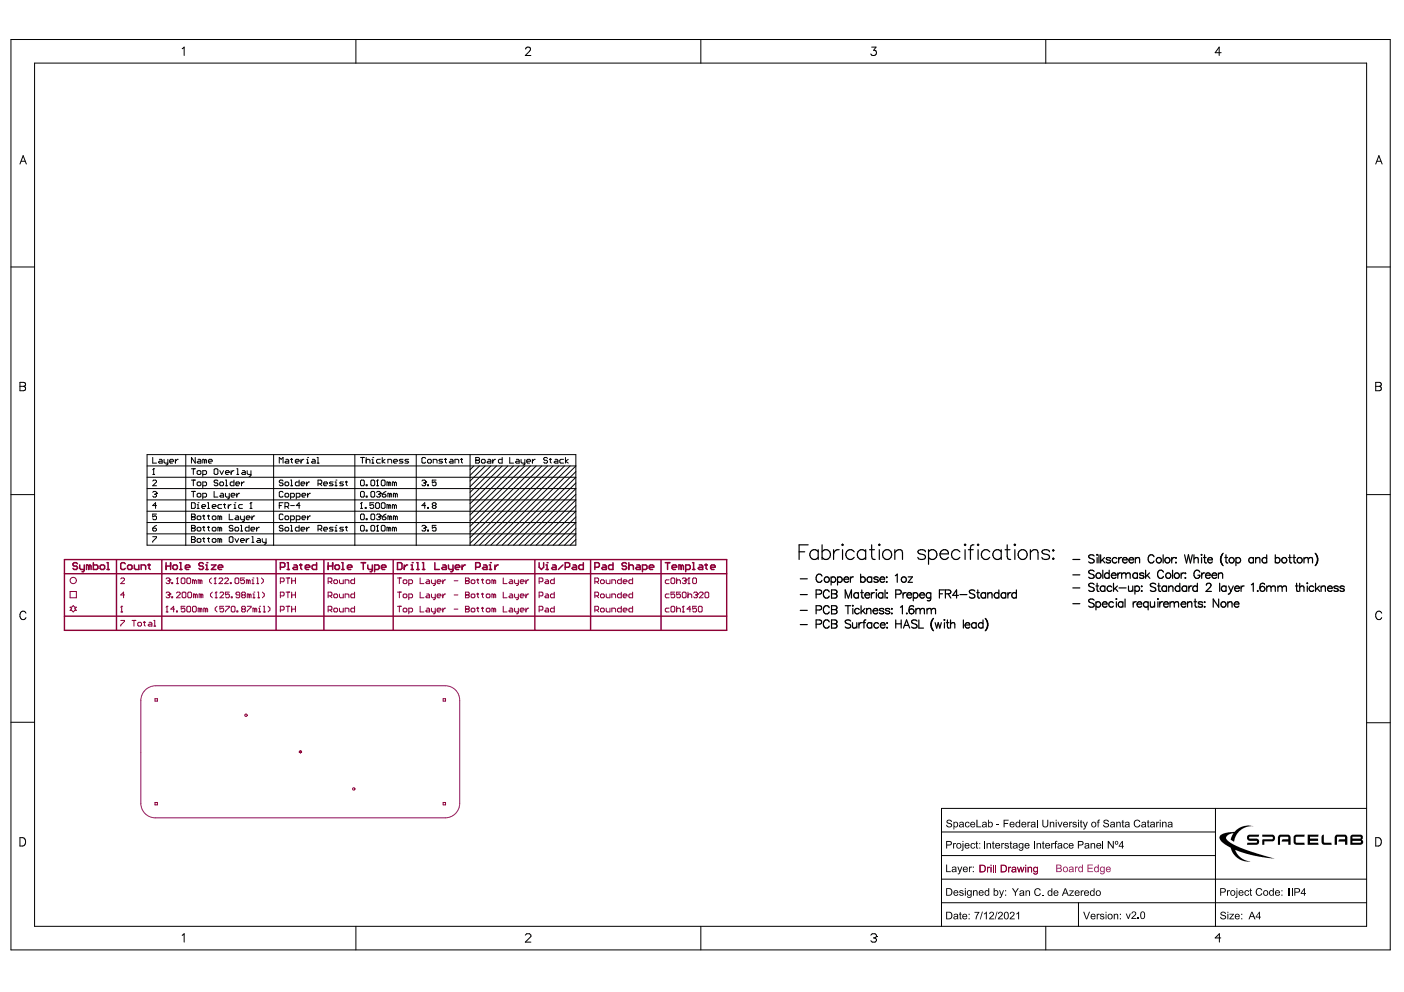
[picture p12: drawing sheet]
<svg xmlns="http://www.w3.org/2000/svg" width="297mm" height="210mm" viewBox="0 0 297 210" stroke-linecap="round" stroke-linejoin="round" font-family="sans-serif">
<g fill="#000">
<path d="M200.3 173.6l.4-.2 .6 .2 .1 .3-.5-.3-.4 .2v.2l.9 .4v.3l-.1 .3-.6 .1-.4-.3-.1-.3h.2l.1 .3 .3 .1 .4-.2-.1-.3-.8-.3zM201.6 178.4h.2v.2l.2-.2h.3l-.1 .2-.3 .1-.1 .8h-.2zM204.3 174l.4-.1 .4 .2v.1l-.2 .1-.3-.3-.3 .4 .1 .4 .2 .1h.3l.1-.3 .1 .1-.1 .3-.4 .1-.4-.2-.1-.5zM205.5 178.5l.2-.1 .5 .1 .1 .2-.5-.2-.3 .3v.4l.2 .2 .6-.2-.2 .3-.4 .1-.3-.2-.1-.6zM206.5 178.1l.2-.1v.4h.2v.2h-.2v.7l.2 .1v.2l-.4-.1v-.9h-.1zM206.6 173.5h.2v1.4h.8v.2h-1zM208.2 177.9h.2v1.6h-.2zM208.7 178.4h.2v.2l.3-.2 .4 .1 .1 1h-.2v-.8l-.2-.2-.3 .1-.1 .9h-.2zM210 178.1l.2-.1v.4h.2v.2h-.2v.7l.2 .1v.2l-.4-.2v-.8h-.1zM210.8 174.4h.6v.2h-.6zM211.9 178.4h.1v.2l.2-.2h.3l-.1 .2-.3 .1-.1 .8h-.1zM212.6 178.5h.7l.1 .2-.4-.2-.3 .1 .1 .2 .6 .2 .1 .3-.3 .2-.4 .1-.3-.3 .2-.1 .2 .2 .4-.1-.7-.4z"/>
<path d="M212.3 173.5h1.1v.1h-.9v.5h.8v.2h-.8v.8h-.2zM213.7 178.1l.2-.1v.4h.2v.2h-.2v.7l.2 .1v.2l-.3-.2-.1-.8h-.1zM217.4 173.9h.2v.2l.2-.2h.2l-.1 .2-.3 .1v.9h-.2zM218.8 177.9h.2v1.6h-.2zM219.4 173.5h.2v1.6h-.2zM219.3 178.4h.2v.2l.2-.2 .5 .1 .1 1h-.3v-.8l-.1-.2-.4 .2v.8h-.2zM220.6 178.1l.2-.1v.4h.2v.2h-.2v.7l.2 .1-.1 .2-.3-.2v-.8h-.2zM220.5 173.5h.2l.1 1.2 .3 .2 .4-.3 .1-1.1h.2v1.1l-.3 .4-.5 .1-.3-.2zM222.1 173.9h.2v.2l.3-.2 .4 .1v1.1h-.2v-.9l-.1-.2-.3 .1-.1 1h-.2zM222.4 178.4h.2v.2l.1-.2h.3v.2l-.4 .1v.8h-.2zM223.2 178l.5-.1v.2l-.3 .1v.2h.2v.2h-.2v.9h-.2v-.9h-.2zM223.7 173.9h.2l.4 .9 .3-.9h.2l-.4 1.2h-.2z"/>
<path d="M225.1 178.5l.2-.1 .5 .1 .2 .2-.6-.2-.2 .3 .2 .6 .6-.2-.2 .3-.4 .1-.3-.2-.1-.6zM226.2 173.9h.2v.2l.2-.2h.3l-.1 .2-.4 .1v.9h-.2zM227 174l.3-.1 .4 .1 .1 .2-.3-.2-.4 .1 .1 .2 .6 .3-.1 .4-.5 .1-.2-.2-.1-.2h.2l.2 .2 .3-.1v-.2l-.6-.2zM228.6 173.6l.2-.1v.4h.2v.1h-.2v.9h.2v.2l-.4-.2v-.9h-.1zM229.1 173.9h.2l.3 .9 .3-.9h.3l-.6 1.4-.3 .2-.1-.2h.2l.1-.2zM230.7 178.4h.2v.2l.3-.2 .4 .1 .1 1h-.2v-.7l-.2-.3-.3 .2-.1 .8h-.2zM232.3 173.6l.4-.1-.3 .3v.1h.2v.1h-.2v1.1h-.2v-1.1h-.1zM233.2 177.9h.2v1.6h-.2zM233.5 173.6l.4-.2 .6 .2 .1 .3-.5-.3-.4 .2v.2l.9 .4v.3l-.1 .3-.6 .1-.4-.3-.1-.3h.2l.1 .3 .3 .1 .4-.2-.1-.3-.8-.3zM234.4 177.9h.2l.8 1.3v-1.3h.2v1.6h-.2l-.8-1.2v1.2h-.2zM236.2 173.9h.1v.2l.4-.2 .4 .1v1.1h-.2v-.9l-.2-.2-.3 .1v1h-.2zM237.4 173.6l.2-.1v.4h.2v.1h-.2v.9h.2v.2l-.4-.2v-.9h-.1z"/>
<path d="M240.1 173.7l.4-.3 .6 .2 .1 .3h-.2l-.2-.3-.5 .1-.2 .4v.5l.2 .3h.4l.4-.4h.2l-.3 .5-.5 .1-.4-.2-.3-.7zM242.8 173.6l.2-.1v.4h.2v.1h-.2l.1 1.1-.3-.2v-.9h-.2zM244.6 173.9h.2v.2l.2-.2h.3l-.1 .2-.4 .1v.9h-.2zM245.9 173.9h.1v.2l.4-.2 .3 .1 .1 1.1h-.2v-.9l-.2-.2-.3 .2v.9h-.2zM258.1 176.8l1.2-.6 1.9-.2 .9-.8 .9-.4 .9-.1 1.2 .1-1.4 .2-1.1 .5-1 1.1-.5 1.5-.7-.4 .5-1.4-1 .3-.5 .4v.4l.9 .9 2.2 1.1 7.1 2.3-4.4-.7-3.9-1.2 .4 .9 .7 .7 .9 .6 1.2 .3h-1.2l-.7-.3-.9-.5-.7-.6-.6-1.6-1.2-.5-.9-.8-.3-.7zM264 176.8l.2-.2h2.2l-.1 .4-2 .1v.3l1.9 .1 .2 .5-.1 .6-.4 .2h-2.1l.1-.5h2v-.4l-1.8-.1-.3-.3zM267 176.6h2.3l.4 .4v.7l-.4 .3h-1.8v.8h-.5l.1-1.2 2.2-.1-.1-.5h-2.2zM270.5 176.9l.3-.3 2 .1 .3 .4v1.7h-.5v-.7h-1.5l.3-.5h1.2l-.1-.6h-1.6v1.8h-.5zM273.9 176.8l.2-.2h1.9v.4l-1.9 .1 .1 1.2h1.8v.5l-2.1-.1-.2-.4v-1.3zM276.7 176.6h2.3l-.1 .4h-1.8v.4h1.8v.5h-1.8v.4h1.8l.1 .5h-2.3zM279.7 176.8l.4-.2v1.7h1.6v.5l-1.8-.1-.3-.4zM282.6 176.8l.2-.2 2 .1 .3 .4v1.7h-.5v-.7h-1.4l.2-.5h1.2l-.1-.6h-1.6v1.8h-.5v-1.7z"/>
<path d="M200.2 182.9h.2v1.5h.8v.1h-1zM202.5 183.4h.2l.4 .9 .3-.9h.2l-.5 1.4-.3 .2-.2-.2h.3l.1-.3zM203 193.1l.2-.1v.4h.2v.1h-.2v.8h.2l.1 .2-.5-.1v-.9h-.1zM203 188.5l.5-.2 .3 .3-.1 .1-.4-.2-.2 .1 .8 .5-.1 .3-.3 .2a.41 .41 0 0 1-.6-.4l.5 .2 .3-.1-.7-.5zM205 183.4h.2v.1l.2-.2 .2 .1v.2l-.4 .1v.8h-.2zM205.9 188.4h.1v.1l.4-.2 .4 .2v1h-.2v-.8l-.2-.2-.3 .1v.9h-.2zM206.2 193h1l-.5 1-.1 .5h-.2l.1-.5 .5-.9h-.8zM207.8 192.9h.1l-.4 1.7h-.2zM208.2 193.3l.6-.4v1.6h-.2v-1.2l-.4 .2zM209.4 193.1l.4-.2 .4 .2 .1 .5-.8 .7h.8v.2h-1.1l.9-1.1-.2-.3h-.3l-.1 .3h-.2zM210.9 192.9h.1l-.4 1.7h-.2zM211.3 193.1l.4-.2 .4 .2v.5l-.7 .7h.8v.2h-1.1l.9-1.1-.2-.3h-.2l-.3 .3h-.2z"/>
<path d="M211.4 188.4h.2l.3 .9 .3-.9h.2l-.4 1.3-.4 .3-.2-.2h.2l.2-.3zM213.8 193.1l.4-.2 .4 .2v.5l-.7 .7h.8v.2h-1.1l.9-1.1-.2-.3h-.2l-.3 .3h-.2zM214.1 188h.2l.5 .7 .5-.7h.3l-.7 .9v.7h-.2v-.7zM215 193.3l.6-.4v1.6h-.2v-1.2l-.4 .2zM217 188.4h.2v.2l.2-.2 .5 .1v1.1h-.2v-.9l-.2-.2-.3 .1v1h-.2zM219 188.2l.6-.3 .6 .4v.1l-.2 .1-.2-.3-.3-.1-.4 .2-.1 .7 .4 .4a.43 .43 0 0 0 .6-.4h.2l-.3 .5h-.8l-.3-.6zM220.5 189.4h.2v.2h-.2zM226.2 188.4h1l-.8 1h.8v.2h-1l.7-1h-.7zM228.7 188.4h.1v.2l.2-.2h.3l-.4 .3v.9h-.2zM229.2 192.9h.2l.5 1.4 .5-1.4h.2l-.6 1.6h-.2zM232 193.4h.2v.1l.2-.2 .3 .1-.1 .2-.3 .1-.1 .8h-.2zM232.8 193.5l.5-.2 .3 .2v.2l-.4-.2-.3 .1 .1 .2 .6 .2-.1 .5-.7-.1-.1-.2 .5 .2 .3-.3-.7-.3z"/>
<path d="M235.6 193.4h.2v.1l.3-.2 .4 .2 .1 1h-.2v-.8l-.2-.2-.3 .1-.1 .9h-.2zM238.2 193.3h.2l.3 .9 .3-.9h.2l-.4 1.1h-.2zM239.5 193l.5-.1 .3 .2 .1 .4-.8 .8h.8v.1h-1.1l.1-.3 .7-.6a.3 .3 0 0 0-.1-.5 .3 .3 0 0 0-.4 .3h-.2zM240.7 194.2h.2v.2h-.2zM258.3 193.1l.6-.2 .4 .3 .1 .2-.6-.3-.4 .2 .1 .2 .8 .3 .1 .4-.2 .3-.5 .1-.5-.3v-.3h.1l.2 .3 .3 .1 .4-.3-.1-.2-.9-.4zM259.6 188.4h.2v.1l.2-.2 .2 .1-.4 .3v.8h-.2zM260.1 193.4h1l-.8 1 .8-.1v.2h-1l.7-1h-.7zM263.4 188.6l.5-.3 .3 .3-.1 .1-.2-.2-.3 .1-.1 .5 .2 .3a.27 .27 0 0 0 .3 0 .27 .27 0 0 0 .1-.3h.2l-.2 .4h-.6l-.2-.4zM264.5 188.1l.2-.1v.4h.2v.1h-.2l.1 1.1-.3-.2v-.9h-.2zM265.8 188.2l.5-.3 .6 .2 .2 .3h-.3l-.1-.2-.4-.1-.4 .5 .2 .7 .4 .1 .4-.4h.2l-.2 .4-.4 .2-.6-.2-.2-.5zM272.6 187.9h.2v1.6h-.2zM273.3 187.9h.2v1.6h-.2z"/>
<path d="M200.4 178.1v.6l.7-.1v-.4zM200.2 177.9l1 .1 .2 .3-.2 .5-.8 .1v.6h-.2z"/>
<path d="M201.7 173.9h.2v.1l.3-.1h.2l.3 .4-.1 .7-.3 .1-.4-.1v.5h-.2zM202 174.1l-.1 .6 .4 .2 .2-.3v-.4l-.3-.2z"/>
<path d="M202.5 178.9a.4 .4 0 0 0 .8 0 .4 .4 0 0 0-.8 0zM202.3 179a.58 .58 0 0 1 1.1 0 .58 .58 0 0 1-1.1 0z"/>
<path d="M203.1 174.6l.1 .3h.2l.3-.1v-.3zM203 174l.4-.1 .4 .1 .2 1.1-.3-.2-.3 .2-.4-.1-.1-.3 .1-.2 .7-.2-.2-.3-.6 .2z"/>
<path d="M203.6 177.9h.2v.3h-.2zM203.6 178.4h.2v1.3v.2l-.4 .1v-.2h.2z"/>
<path d="M204.3 178.7v.2h.6l-.2-.3zM204.2 178.6l.3-.2 .5 .1 .1 .5h-.8l.3 .4 .5-.2-.2 .3-.4 .1-.3-.2-.1-.5z"/>
<path d="M205.5 174.2v.2h.6l-.2-.4zM205.4 174.1l.4-.2 .4 .1 .1 .5h-.8l.3 .4 .5-.2-.2 .3-.4 .1-.3-.2z"/>
<path d="M207.2 178.4h.2v.2h-.2zM207.2 179.3h.2v.2h-.2z"/>
<path d="M208 174.6l.1 .3h.2l.2-.1 .1-.3zM207.9 174l.3-.1 .5 .1 .1 1.1h-.2v-.2l-.6 .2-.2-.2 .1-.4 .4-.1a.2 .2 0 0 0 .2-.3 .2 .2 0 0 0-.3-.1l-.2 .2h-.2z"/>
<path d="M209.3 174.2v.6l.3 .1 .2-.3v-.4l-.2-.2zM209.1 173.5h.1v.5l.4-.1 .4 .2v.7l-.3 .3-.5-.2-.1 .2z"/>
<path d="M210.8 178.7l-.1 .2h.7l-.2-.3zM210.7 178.5l.5-.1 .3 .1 .1 .5h-.9l.3 .4 .6-.2-.2 .3-.5 .1-.2-.2-.2-.5z"/>
<path d="M213.9 174.1l-.1 .3h.6l-.2-.4zM213.7 174.1l.4-.2 .4 .2 .1 .4h-.8l.3 .4 .5-.2-.1 .3-.5 .1-.3-.2z"/>
<path d="M214.5 179.1v.3h.3l.3-.4zM214.4 178.5l.2-.1 .6 .1 .1 1-.2-.1-.3 .2-.5-.1 .1-.5 .7-.2-.2-.3-.6 .2z"/>
<path d="M214.9 174l.4-.1 .3 .1v-.5h.2v1.6l-.2-.2-.4 .2-.2-.2-.2-.4zM215.1 174.1l-.1 .4a.37 .37 0 0 0 .6 .3 .37 .37 0 0 0-.1-.7z"/>
<path d="M215.8 178.7v.6l.2 .1 .2-.1v-.7l-.3-.1zM215.7 178.5l.8-.1v1.3l-.3 .3-.6-.2-.1-.2 .6 .2 .2-.2v-.2l-.4 .1-.3-.1-.1-.6z"/>
<path d="M216.4 174.1l-.1 .3h.6l-.2-.4zM216.2 174.1l.4-.2 .4 .2 .1 .4h-.8l.3 .4 .5-.2-.1 .3-.5 .1-.3-.2z"/>
<path d="M217 178.7v.2h.6l-.2-.3zM216.9 178.5l.5-.1 .3 .1 .1 .5h-.8l.3 .4 .5-.2-.2 .3-.4 .1-.3-.2-.2-.5z"/>
<path d="M218.3 174.6v.3h.3l.2-.1 .1-.3zM218.2 174l.4-.1 .4 .1 .1 1.1h-.2v-.2l-.3 .2-.5-.1v-.5l.5-.1a.19 .19 0 0 0 .3-.1 .19 .19 0 0 0-.1-.2l-.3-.1-.2 .2h-.2z"/>
<path d="M221.4 178.6l-.1 .3h.7l-.2-.3zM221.2 178.6l.6-.2 .3 .2 .1 .4h-.9l.3 .4 .6-.2-.2 .3-.5 .1-.3-.2z"/>
<path d="M223.3 173.5h.3v.2h-.3zM223.3 173.9h.3v1.2h-.3z"/>
<path d="M223.9 179.2l.1 .2h.3l.2-.4zM223.8 178.5l.3-.1 .6 .1 .1 1-.3-.1-.2 .2-.5-.1v-.4l.4-.2a.24 .24 0 0 0 .3-.2 .24 .24 0 0 0-.2-.3 .24 .24 0 0 0-.3 .2l-.1 .2-.1-.1z"/>
<path d="M225.2 174.2l-.1 .2h.7l-.3-.4zM225 174.1l.4-.2 .4 .1 .2 .5h-.9l.3 .4 .6-.2-.2 .3-.5 .1-.3-.2z"/>
<path d="M226.4 178.6l-.1 .3h.6l-.1-.3zM226.2 178.6l.6-.2 .3 .2v.4h-.8l.3 .4 .5-.2-.1 .3-.5 .1-.3-.2-.1-.4z"/>
<path d="M228.1 173.5h.2v.2h-.2zM228.1 173.9h.2v1.2h-.2z"/>
<path d="M228.2 178.1v.6l.8-.1v-.4zM228 177.9l1 .1 .3 .4-.2 .4-.9 .1v.6h-.2z"/>
<path d="M229.7 179.1v.3h.3l.3-.4zM229.5 178.5l.7-.1 .2 .2 .1 .9-.3-.1-.3 .2a.38 .38 0 0 1-.4-.5 .38 .38 0 0 1 .5-.2 .22 .22 0 0 0 .2-.4 .21 .21 0 0 0-.4 .1l-.1 .2-.2-.1z"/>
<path d="M231 174.4a.4 .4 0 0 0 .8 0 .4 .4 0 0 0-.8 0zM230.8 174.5a.6 .6 0 0 1 1.2 0 .6 .6 0 0 1-1.2 0z"/>
<path d="M232.2 178.7l-.1 .2h.7l-.2-.3zM232.1 178.5l.5-.1 .3 .2 .1 .4h-.9l.3 .4 .6-.2-.2 .3-.5 .1-.3-.2-.1-.5z"/>
<path d="M235.1 174.6l.1 .3h.2l.2-.1 .1-.3zM235 174l.4-.1 .4 .1 .1 1.1h-.2v-.2l-.3 .2-.5-.1v-.4l.5-.2a.2 .2 0 0 0 .2-.3 .2 .2 0 0 0-.3-.1l-.4 .2z"/>
<path d="M236 178.3a.25 .25 0 0 0 .5 0 .25 .25 0 0 0-.5 0zM235.8 178.3a.4 .4 0 0 1 .8 0 .4 .4 0 0 1-.8 0z"/>
<path d="M237.4 178.3l-.5 .7h.5zM237.4 177.9h.2v1.1h.2v.2h-.2v.3h-.2v-.3h-.7z"/>
<path d="M238.2 174.7v.2h.4l.2-.4zM238 174.1l.5-.2 .4 .1 .1 1.1h-.2v-.2l-.3 .2-.5-.1v-.5l.5-.1a.19 .19 0 0 0 .3-.1 .19 .19 0 0 0-.1-.2h-.4l-.1 .1h-.2z"/>
<path d="M241.7 174.6v.3h.3l.2-.1 .1-.3zM241.5 174l.5-.1 .4 .1 .1 1.1-.2-.2-.3 .2-.5-.1v-.5l.8-.2-.2-.3-.6 .2z"/>
<path d="M243.5 174.7l.2 .2 .4-.1a.17 .17 0 0 0 0-.3 .17 .17 0 0 0-.3 0zM243.4 174l.4-.1 .5 .1 .1 1.1h-.2l-.1-.2-.3 .2-.4-.1v-.4l.4-.2a.22 .22 0 0 0 .3-.2 .22 .22 0 0 0-.1-.2 .22 .22 0 0 0-.3 .1l-.3 .1z"/>
<path d="M245.4 173.5h.2v.2h-.2zM245.4 173.9h.2v1.2h-.2z"/>
<path d="M247.3 174.6l.1 .3 .4-.1a.17 .17 0 0 0 0-.3 .17 .17 0 0 0-.2 0zM247.2 174l.3-.1 .5 .1 .1 1.1h-.2v-.2l-.6 .2-.2-.2 .1-.4 .4-.1a.2 .2 0 0 0 .2-.3 .2 .2 0 0 0-.3-.1l-.2 .2h-.2z"/>
<path d="M285.8 176.8l.3-.2 2.1 .1 .1 .7-.2 .3 .3 .4-.1 .4-.4 .3h-2.2v-1.8zM286.1 177v.4h1.8l-.1-.4zM286.1 177.9v.4l1.8-.1v-.3z"/>
<path d="M200.4 193.1v1.2h.7l.2-.4-.1-.6-.2-.2zM200.2 192.9h.8l.3 .2 .2 .8-.2 .5-1.1 .1z"/>
<path d="M200.4 188.1v1.3l.7-.1 .2-.4-.1-.6-.2-.2zM200.2 187.9l.9 .1 .3 .3 .1 .7-.3 .5h-1z"/>
<path d="M201.6 184.1v.3h.3l.2-.1 .1-.3zM201.5 183.5l.3-.2 .5 .2 .1 1-.2-.1-.4 .2-.4-.1v-.5l.8-.2-.2-.3-.6 .2z"/>
<path d="M202 188.6l-.1 .2h.7l-.3-.3zM201.8 188.5l.5-.2 .4 .2 .1 .5h-.9l.3 .4 .6-.2-.2 .2-.5 .2-.3-.2-.1-.5z"/>
<path d="M201.9 194.1l.2 .3 .4-.2a.19 .19 0 0 0-.1-.3 .19 .19 0 0 0-.2 .1zM201.8 193.5l.4-.2 .5 .2 .1 1h-.2l-.1-.1-.3 .2-.4-.2v-.4l.7-.2-.1-.3-.7 .2z"/>
<path d="M203.9 193.6l-.1 .2h.6l-.2-.3zM203.7 193.5l.3-.2 .5 .2 .1 .5h-.8l.1 .3 .2 .1 .3-.3 .2 .1-.2 .3-.4 .1-.3-.2-.1-.3z"/>
<path d="M204 183.6l-.1 .3h.7l-.3-.4zM203.9 183.5l.4-.2 .3 .2 .2 .5h-.9l.3 .4 .6-.2-.2 .3-.5 .1-.3-.3-.1-.4z"/>
<path d="M204.1 187.9h.2v.3h-.2zM204.1 188.4h.2v1.1h-.2z"/>
<path d="M204.7 188.9a.4 .4 0 0 0 .8 0 .4 .4 0 0 0-.8 0zM204.7 188.5l.3-.2 .4 .2v-.1h.2v1.3l-.3 .3h-.4l-.3-.2v-.2l.6 .2 .2-.2v-.2l-.4 .1-.3-.1-.2-.4z"/>
<path d="M204.9 193.4h.2v.2h-.2zM204.9 194.3h.2v.2h-.2z"/>
<path d="M205.8 183.4h.2v.2h-.2zM205.8 184.3h.2v.2h-.2z"/>
<path d="M207.4 188.6l-.1 .2h.6l-.2-.3zM207.2 188.5l.4-.2 .4 .2 .1 .5h-.8l.3 .4 .5-.2-.2 .3-.4 .1-.3-.2-.1-.6z"/>
<path d="M208.4 188.5l.3-.2 .4 .2v-.6h.2v1.6h-.2v-.1l-.2 .2-.5-.2-.1-.3zM208.6 188.6l-.1 .5 .4 .3 .2-.2v-.5l-.2-.2z"/>
<path d="M210.5 188.6l-.1 .6 .4 .2 .2-.2v-.4l-.2-.3zM210.2 187.9h.2v.6l.4-.2 .4 .3v.7l-.4 .3-.4-.2v.1h-.2z"/>
<path d="M212.6 188.4h.3v.2h-.3zM212.6 189.3h.3v.2h-.3z"/>
<path d="M212.7 193.2l-.1 .9 .3 .3 .3-.3v-.8l-.3-.2zM212.5 193.1l.4-.2 .4 .3 .1 .7-.2 .6-.4 .1-.3-.2-.1-.9z"/>
<path d="M215.9 189.2v.2h.3l.3-.4zM215.8 188.5l.2-.1 .6 .1 .1 1.1-.2-.2-.3 .2-.5-.1v-.3l.1-.2 .7-.2-.2-.3-.6 .2z"/>
<path d="M221.8 188.5l.4-.1 .2 .1v-.5h.2v1.6h-.2v-.2l-.4 .2-.2-.2-.2-.5zM221.9 188.6l-.1 .5a.37 .37 0 0 0 .6 .2 .37 .37 0 0 0 0-.6l-.2-.2z"/>
<path d="M223.1 188.7v.2h.6l-.1-.3zM223 188.6l.3-.2 .5 .1 .1 .5h-.8l.3 .4 .5-.2-.1 .3-.5 .1-.3-.2-.1-.5z"/>
<path d="M225.4 188.2l-.3 .7h.6zM225.3 188h.2l.6 1.6h-.2l-.2-.5h-.6l-.2 .5h-.3z"/>
<path d="M227.6 188.6v.3h.6l-.2-.3zM227.5 188.5l.5-.1 .3 .2 .1 .4h-.8l.2 .4 .6-.2-.2 .3-.4 .1-.3-.2-.1-.6z"/>
<path d="M229.6 188.7l-.1 .2h.7l-.2-.3zM229.5 188.5l.5-.1 .3 .1 .1 .5h-.9l.3 .4 .6-.2-.2 .3-.5 .1-.2-.2-.2-.5z"/>
<path d="M231 193.6l-.1 .2h.7l-.2-.3zM230.9 193.5l.3-.2 .5 .2 .1 .5h-.9l.1 .2 .3 .2 .3-.3 .2 .1-.2 .3-.4 .1-.4-.2-.1-.5z"/>
<path d="M230.7 188.5l.5-.1 .2 .1v-.5h.2v1.6l-.2-.2-.5 .2-.2-.2-.1-.6zM230.8 188.7v.5l.4 .2 .2-.1v-.6l-.3-.2z"/>
<path d="M232.1 188.6v.7l.5 .1 .1-.4-.1-.4zM231.8 189a.6 .6 0 0 1 1.2 0 .6 .6 0 0 1-1.2 0z"/>
<path d="M233.9 192.9h.2v.3h-.2zM233.9 193.4h.2v1.1h-.2z"/>
<path d="M234.6 193.6v.7h.5l.1-.4a.35 .35 0 0 0-.2-.4 .35 .35 0 0 0-.4 .1zM234.3 193.9a.58 .58 0 0 1 1.1 0 .58 .58 0 0 1-1.1 0z"/>
<path d="M236.9 193.4h.3v.2h-.3zM236.9 194.3h.3v.2h-.3z"/>
<path d="M241.5 193.1v1l.3 .2 .3-.3-.1-.8-.2-.2zM241.3 193.1l.6-.2 .3 .2 .1 .9-.3 .4h-.5l-.2-.2z"/>
<path d="M258.4 188.1v.6l.7-.1v-.3l-.1-.2zM258.2 187.9l.9 .1 .3 .3-.2 .5-.8 .1v.6h-.2z"/>
<path d="M259.7 192.9h.2v.3h-.2zM259.7 193.4h.2v1.1h-.2z"/>
<path d="M260.6 188.6l-.1 .7 .5 .1 .2-.4-.1-.4zM260.2 188.9a.6 .6 0 0 1 1.2 0 .6 .6 0 0 1-1.2 0z"/>
<path d="M261.5 193.6v.2h.6l-.2-.3zM261.4 193.5l.3-.2 .5 .2 .1 .5h-.9l.1 .3 .3 .1 .3-.3 .2 .1-.2 .3-.4 .1-.4-.2-.1-.5z"/>
<path d="M261.6 187.9h.2v.3h-.2zM261.6 188.4h.2v1.4l-.3 .2-.1-.2 .2-.1z"/>
<path d="M262.3 188.6l-.1 .2h.7l-.2-.3zM262.2 188.5l.4-.2 .4 .2 .1 .5h-.9l.3 .4 .6-.2-.2 .3-.4 .1-.3-.2-.2-.6z"/>
<path d="M262.6 193.4h.2v.2h-.2zM262.6 194.3h.2v.2h-.2z"/>
<path d="M264.9 193.1l-.3 .8h.5zM264.8 192.9h.2l.6 1.6h-.2l-.2-.5h-.7l-.1 .5h-.3z"/>
<path d="M266.3 193.2l-.5 .8h.5zM266.4 192.9h.2v1.1h.2v.1h-.2v.4h-.3v-.4h-.6z"/>
<path d="M267.4 188.9a.4 .4 0 0 0 .8 0 .4 .4 0 0 0-.8 0zM267.2 188.9a.6 .6 0 0 1 1.2 0 .6 .6 0 0 1-1.2 0z"/>
<path d="M268.6 188.5l.3-.2 .4 .2v-.6h.2v1.6h-.2v-.1l-.2 .2-.5-.2-.1-.4zM268.8 188.6v.7l.3 .1 .2-.4-.1-.4-.1-.1z"/>
<path d="M270 188.6v.2h.6l-.2-.3zM269.8 188.6l.4-.3 .4 .2 .2 .5h-.9l.3 .4 .6-.2-.2 .3-.4 .1-.3-.2-.2-.4z"/>
<path d="M271.1 188.4h.2v.2h-.2zM271.1 189.3h.2v.2h-.2z"/>
<path d="M274 188.1v.6l.8-.1-.1-.5zM273.8 187.9l1 .1 .3 .3-.2 .5-.9 .1v.6h-.2z"/>
<path d="M275.9 188.3l-.5 .7h.5zM275.9 187.9h.2v1.1h.2v.2h-.2v.3h-.2v-.3h-.7z"/>
</g>
<g fill="none" stroke="#000" stroke-width=".21">
<path d="M2.3 8.4h291.8v192.6h-291.8zM7.3 13.4h281.8v182.6h-281.8zM38.5 10.3l.5-.3v1.7M75.3 8.4v5M111.2 10.4l.4-.4 .6 .1a.55 .55 0 0 1-.2 .8l-.9 .8h1.2M148.3 8.4v5M184.4 10h.9l-.5 .6a.59 .59 0 0 1 .5 1 .59 .59 0 0 1-1.1-.2M221.2 8.4v5M258.4 11.2h-1.3l.8-1.2v1.7M4.2 34.7l.7-1.8 .7 1.8M4.5 34.1h.8M291.1 34.7l.6-1.8 .7 1.8"/>
<path d="M291.3 34.1h.9M2.3 56.5h5M289.2 56.5h4.9M4.2 80.9h.8l.3 .2 .1 .3-.4 .3a.47 .47 0 0 1 .4 .5 .47 .47 0 0 1-.4 .5h-.8zM4.2 81.7h.8M31.1 96.2h90.7v19.2h-90.7zM31.1 98.6h90.7l-16.8 16.8M32.3 96.8v1.2h.8M32.5 99.2h.1M32.5 99.2v1.2M32.5 99.2l-.2 .2M33.7 97.2h.4l.2 .2v.6h-.6l-.2-.2 .2-.2h.6"/>
<path d="M34.7 97.2v.6l.2 .2h.6M35.5 97.2v1l-.4 .2M35.9 97.6h.8l-.2-.4h-.4l-.2 .2v.4l.2 .2h.4M37.1 97.2v.8M37.7 97.2h-.2l-.4 .4M39.3 96.2v19.2M40.5 99.2h.8M40.9 99.2v1.2M41.3 96.8v1.2l-.8-1.2v1.2M41.7 99.8l.2-.2h.4l.2 .2v.4l-.2 .2h-.4l-.2-.2zM41.9 97.2h.4l.2 .2v.6h-.6l-.2-.2 .2-.2h.6M43.3 97.4l-.4-.2v.8"/>
<path d="M43.3 97.4l.2-.2 .2 .2v.6M43.3 97.4v.6M44.1 97.6h.8l-.2-.4h-.4l-.2 .2v.4l.2 .2h.4M45.3 99.4l.2-.2h.4l.2 .2v.8l-.2 .2h-.4l-.2-.2zM46.5 99.6l.4 .8 .4-.8M47.7 100h.8l-.2-.4h-.4l-.2 .2v.4l.2 .2h.4M48.9 99.6v.8M49.5 99.6h-.2l-.4 .4M50.1 99.2h.2v1.2M51.3 99.6h.4l.2 .2v.6h-.6l-.2-.2 .2-.2h.6M52.3 99.6v.6l.2 .2h.6M53.1 99.6v1l-.4 .2"/>
<path d="M57.9 96.2v19.2M59.1 98v-1.2l.4 .4 .4-.4v1.2M60.5 97.2h.4l.2 .2v.6h-.6l-.2-.2 .2-.2h.6M61.5 97.2h.4M61.7 97v.8l.2 .2M62.5 97.6h.8l-.2-.4h-.4l-.2 .2v.4l.2 .2h.4M63.7 97.2v.8M64.3 97.2h-.2l-.4 .4M64.9 97.2h.2v.8M64.9 98h.4M65.1 96.8h.1M66.1 97.2h.4l.2 .2v.6h-.6l-.2-.2 .2-.2h.6"/>
<path d="M67.1 98h.4M67.1 96.8h.2v1.2M75.1 96.2v19.2M76.3 96.8h.8M76.7 96.8v1.2M77.5 96.8v1.2M77.5 97.4l.2-.2h.4l.2 .2v.6M78.7 97.2h.2v.8M78.7 98h.4M78.9 96.8h.1M80.5 97.2h-.6l-.2 .2v.4l.2 .2h.6M80.9 96.8v1.2"/>
<path d="M81.5 97.2l-.6 .4 .6 .4M82.1 98v-.8h.6l.2 .2v.6M83.3 97.6h.8l-.2-.4h-.4l-.2 .2v.4l.2 .2h.4M85.3 97.2h-.6l-.2 .2 .2 .2h.4l.2 .2-.2 .2h-.6M86.5 97.2h-.6l-.2 .2 .2 .2h.4l.2 .2-.2 .2h-.6M88.1 96.2v19.2M90.1 97l-.2-.2h-.4l-.2 .2v.8l.2 .2h.4l.2-.2M90.5 97.4l.2-.2h.4l.2 .2v.4l-.2 .2h-.4l-.2-.2zM91.7 98v-.8h.6l.2 .2v.6M93.7 97.2h-.6l-.2 .2 .2 .2h.4l.2 .2-.2 .2h-.6M94.1 97.2h.4M94.3 97v.8l.2 .2"/>
<path d="M95.3 97.2h.4l.2 .2v.6h-.6l-.2-.2 .2-.2h.6M96.3 98v-.8h.6l.2 .2v.6M97.5 97.2h.4M97.7 97v.8l.2 .2M99.5 96.2v19.2M100.2 98.6l-.7 .8M100.7 97.4h.1M100.7 96.8h.5l.2 .2-.2 .4 .2 .4-.2 .2h-.5zM100.7 97.4h.5M101.4 98.6l-1.9 2M101.8 97.4l.2-.2h.4l.2 .2v.4l-.2 .2h-.4l-.2-.2zM102.6 98.6l-3.1 3.2"/>
<path d="M103.2 97.2h.4l.2 .2v.6h-.6l-.2-.2 .2-.2h.6M103.8 98.6l-4.3 4.4M104.2 97.2v.8M104.8 97.2h-.2l-.4 .4M105 98.6l-5.5 5.6M106.2 98.6l-6.7 6.8M106.2 96.8v1.2h-.6l-.2-.2v-.4l.2-.2h.6M107.4 98.6l-7.9 8M107.8 96.8v1.2h.8M108.6 98.6l-9.1 9.2M109.2 97.2h.4l.2 .2v.6h-.6l-.2-.2 .2-.2h.6M109.8 98.6l-10.3 10.4"/>
<path d="M110.2 97.2v.6l.2 .2h.6M111 98.6l-11.5 11.6M111 97.2v1l-.4 .2M111.4 97.6h.8l-.2-.4h-.4l-.2 .2v.4l.2 .2h.4M112.2 98.6l-12.7 12.8M112.6 97.2v.8M113.2 97.2h-.2l-.4 .4M113.4 98.6l-13.9 14M114.6 98.6l-15.1 15.2M115.8 98.6l-16.3 16.4M115.8 97l-.2-.2h-.4l-.2 .4 .2 .2h.4l.2 .4-.2 .2h-.4l-.2-.2M116.2 97.2h.4"/>
<path d="M116.4 97v.8l.2 .2M117 98.6l-16.8 16.8M117.4 97.2h.4l.2 .2v.6h-.6l-.2-.2 .2-.2h.6M118.2 98.6l-16.8 16.8M119.2 97.2h-.6l-.2 .2v.4l.2 .2h.6M119.4 98.6l-16.8 16.8M119.6 96.8v1.2M120.2 97.2l-.6 .4 .6 .4M120.6 98.6l-16.8 16.8M121.8 99.8l-15.6 15.6M291.1 80.9h.7l.4 .2v.3l-.4 .3a.47 .47 0 0 1 .5 .5 .47 .47 0 0 1-.5 .5h-.7zM291.1 81.7h.7"/>
<path d="M2.3 104.7h5M31.1 108.2h90.7l-7.2 7.2M31.1 105.8h90.7l-9.6 9.6M31.1 103.4h90.7l-12 12M31.1 101h90.7l-14.4 14.4M31.1 113h90.7l-2.4 2.4M31.1 110.6h90.7l-4.8 4.8M32.3 111.8h.6l.2 .4-.2 .2h-.4l-.2-.2zM32.3 113.6h.8v.2l-.8 .8v.2M32.3 101.8l.2-.2h.4l.2 .2v.2l-.8 .8h.8M32.3 104.2l.2-.2h.4l.2 .4M32.3 100.4h.4"/>
<path d="M32.7 104.6h.2M32.9 104.6l.2 .2-.2 .4h-.4l-.2-.2M33.1 104.4h.1M33.1 108.8h-.8v.6l.6-.2 .2 .2v.4l-.2 .2h-.4l-.2-.2M33.1 107h-.8l.6-.6v1.2M33.1 104.4l-.2 .2M33.1 111.2l-.8 .6M40.5 114.2h.1M40.5 109.4h.1M40.5 111.8h.1M40.5 108.8h.6l.2 .2-.2 .4 .2 .4-.2 .2h-.6zM40.5 113.6h.6l.2 .2-.2 .4 .2 .4-.2 .2h-.6z"/>
<path d="M40.5 104h.8M40.5 101.6h.8M40.5 111.2h.6l.2 .2-.2 .4 .2 .4-.2 .2h-.6zM40.5 111.8h.6M40.5 106.4h.6l.2 .2v.8l-.2 .2h-.6zM40.5 109.4h.6M40.5 114.2h.6M40.9 101.6v1.2M40.9 104v1.2M41.7 109.4l.2-.2h.4l.2 .2v.4l-.2 .2h-.4l-.2-.2zM41.7 114.2l.2-.2h.4l.2 .2v.4l-.2 .2h-.4l-.2-.2zM41.7 104.6l.2-.2h.4l.2 .2v.4l-.2 .2h-.4l-.2-.2z"/>
<path d="M41.7 102.2l.2-.2h.4l.2 .2v.4l-.2 .2h-.4l-.2-.2zM41.7 111.8l.2-.2h.4l.2 .2v.4l-.2 .2h-.4l-.2-.2zM41.7 107.6h.4M41.7 106.8h.2v.8M41.9 106.4h.1M42.7 107.2h.8l-.2-.4h-.4l-.2 .2v.4l.2 .2h.4M42.9 109.2h.4M42.9 105.2h.6l.2-.2v-.4l-.2-.2h-.6v1.2M42.9 102.8h.6l.2-.2v-.4l-.2-.2h-.6v1.2M42.9 100.4h.6l.2-.2v-.4l-.2-.2h-.6v1.2M42.9 111.6h.4M42.9 114h.4"/>
<path d="M43.1 109v.8l.2 .2M43.1 111.4v.8l.2 .2M43.1 113.8v.8l.2 .2M43.9 109.2h.4M43.9 107.6h.4M43.9 106.4h.2v1.2M43.9 111.6h.4M43.9 114h.4M44.1 109v.8l.2 .2M44.1 111.4v.8l.2 .2M44.1 113.8v.8l.2 .2M44.9 109.4l.2-.2h.4l.2 .2v.4l-.2 .2h-.4l-.2-.2z"/>
<path d="M44.9 111.8l.2-.2h.4l.2 .2v.4l-.2 .2h-.4l-.2-.2zM44.9 107.2h.8l-.2-.4h-.4l-.2 .2v.4l.2 .2h.4M44.9 114.2l.2-.2h.4l.2 .2v.4l-.2 .2h-.4l-.2-.2zM45.3 104v1.2h.8M46.1 101.8l-.2-.2h-.4l-.2 .4 .2 .2h.4l.2 .4-.2 .2h-.4l-.2-.2M46.5 109.4l-.4-.2v.8M46.5 111.8l-.4-.2v.8M46.5 109.4l.2-.2 .2 .2v.6M46.5 114.2l-.4-.2v.8M46.5 109.4v.6M46.5 111.8v.6M46.5 114.2v.6"/>
<path d="M46.5 114.2l.2-.2 .2 .2v.6M46.5 111.8l.2-.2 .2 .2v.6M46.7 104.4h.4l.2 .2v.6h-.6l-.2-.2 .2-.2h.6M46.7 102h.4l.2 .2v.4l-.2 .2h-.4l-.2-.2v-.4zM46.9 106.8h-.6l-.2 .2v.4l.2 .2h.6M47.3 106.8h.4M47.5 106.6v.8l.2 .2M47.7 104.4v.6l.2 .2h.6M47.7 102.8h.4M47.7 101.6h.2v1.2M48.3 106.8v.8M48.5 108.8v1.2h.8"/>
<path d="M48.5 113.8l.2-.2h.4l.2 .2v.8l-.2 .2h-.4l-.2-.2zM48.5 104.4v1l-.4 .2M48.9 104.8h.8l-.2-.4h-.4l-.2 .2v.4l.2 .2h.4M48.9 106.8h-.2l-.4 .4M49.3 111.4l-.2-.2h-.4l-.2 .2 .2 .4h.4l.2 .2-.2 .4h-.4l-.2-.2M49.5 101.6v1.2h-.6l-.2-.2v-.4l.2-.2h.6M49.5 107.6h.4M49.5 106.8h.2v.8M49.7 106.4h.1M49.7 111.8l.2-.2h.4l.2 .2v.4l-.2 .2h-.4l-.2-.2zM49.7 114l.4 .8 .4-.8M49.9 109.2h.4l.2 .2v.6h-.6l-.2-.2 .2-.2h.6"/>
<path d="M49.9 102.4h.8l-.2-.4h-.4l-.2 .2v.4l.2 .2h.4M50.1 100.4h.4M50.1 104.4v.8M50.7 104.4h-.2l-.4 .4M50.9 109.2v.6l.2 .2h.6M50.9 112.4h.4M50.9 111.2h.2v1.2M50.9 114.4h.8l-.2-.4h-.4l-.2 .2v.4l.2 .2h.4M51.1 102v.8M51.3 106.8h-.6l-.2 .2v.4l.2 .2h.6M51.7 102h-.2l-.4 .4M51.7 109.2v1l-.4 .2"/>
<path d="M52.1 109.6h.8l-.2-.4h-.4l-.2 .2v.4l.2 .2h.4M52.1 114v.8M52.7 111.2v1.2h-.6l-.2-.2v-.4l.2-.2h.6M52.7 114h-.2l-.4 .4M52.9 107.6h.4M53.1 106.4h.1M53.1 112h.8l-.2-.4h-.4l-.2 .2v.4l.2 .2h.4M53.1 106.4v1.2M53.1 106.4l-.2 .2M53.3 113.6h.2v1.2M53.3 114.8h.4M53.3 109.2v.8"/>
<path d="M53.9 109.2h-.2l-.4 .4M54.3 111.6v.8M54.5 114h.4l.2 .2v.6h-.6l-.2-.2 .2-.2h.6M54.9 111.6h-.2l-.4 .4M55.5 114v.6l.2 .2h.6M56.3 114v1l-.4 .2M59.1 107h.4M59.9 109l-.2-.2h-.4l-.2 .2v.8l.2 .2h.4l.2-.2M59.9 104.2l-.2-.2h-.4l-.2 .2v.8l.2 .2h.4l.2-.2M59.9 101.8l-.2-.2h-.4l-.2 .4 .2 .2h.4l.2 .4-.2 .2h-.4l-.2-.2M59.9 111.4l-.2-.2h-.4l-.2 .4 .2 .2h.4l.2 .4-.2 .2h-.4l-.2-.2M59.9 106.4h-.8v1.2"/>
<path d="M60.3 109.4l.2-.2h.4l.2 .2v.4l-.2 .2h-.4l-.2-.2zM60.3 104.6l.2-.2h.4l.2 .2v.4l-.2 .2h-.4l-.2-.2zM60.3 111.8l.2-.2h.4l.2 .2v.4l-.2 .2h-.4l-.2-.2zM60.3 107.2h.6l.2-.2v-.4l-.2-.2h-.6v1.2M60.5 102h.4l.2 .2v.4l-.2 .2h-.4l-.2-.2v-.4zM60.7 107.2l.4 .4M61.5 110h.6l.2-.2v-.4l-.2-.2h-.6v1.2M61.5 107h.8M61.5 105.2h.6l.2-.2v-.4l-.2-.2h-.6v1.2M61.5 102.8h.4M61.5 101.6h.2v1.2M61.5 112.4h.4"/>
<path d="M61.5 111.2h.2v1.2M62.7 110h.6l.2-.2v-.4l-.2-.2h-.6v1.2M62.7 105.2h.6l.2-.2v-.4l-.2-.2h-.6v1.2M63.3 101.6v1.2h-.6l-.2-.2v-.4l.2-.2h.6M63.3 111.2v1.2h-.6l-.2-.2v-.4l.2-.2h.6M63.5 107h-.8l.6-.6v1.2M63.7 102.4h.8l-.2-.4h-.4l-.2 .2v.4l.2 .2h.4M63.7 112h.8l-.2-.4h-.4l-.2 .2v.4l.2 .2h.4M63.9 109.6h.8l-.2-.4h-.4l-.2 .2v.4l.2 .2h.4M63.9 104.8h.8l-.2-.4h-.4l-.2 .2v.4l.2 .2h.4M64.9 102v.8M64.9 111.6v.8"/>
<path d="M65.1 104.4v.8M65.1 109.2v.8M65.5 102h-.2l-.4 .4M65.5 111.6h-.2l-.4 .4M65.7 109.2h-.2l-.4 .4M65.7 104.4h-.2l-.4 .4M67.3 102.4h.6l.2-.2v-.4l-.2-.2h-.6v1.2M67.3 112h.6l.2-.2v-.4l-.2-.2h-.6v1.2M67.7 112l.4 .4M67.7 102.4l.4 .4M68.5 102.4h.8l-.2-.4h-.4l-.2 .2v.4l.2 .2h.4M68.5 112h.8l-.2-.4h-.4l-.2 .2v.4l.2 .2h.4"/>
<path d="M70.5 102h-.6l-.2 .2 .8 .4-.2 .2h-.6M70.5 111.6h-.6l-.2 .2 .2 .2h.4l.2 .2-.2 .2h-.6M70.9 102.8h.4M70.9 112.4h.4M70.9 102h.2v.8M70.9 111.6h.2v.8M71.1 101.6h.1M71.1 111.2h.1M72.7 102h-.6l-.2 .2 .2 .2h.4l.2 .2-.2 .2h-.6M72.7 111.6h-.6l-.2 .2 .2 .2h.4l.2 .2-.2 .2h-.6M73.1 102h.4M73.1 111.6h.4"/>
<path d="M73.3 111.4v.8l.2 .2M73.3 101.8v.8l.2 .2M76.3 109l.2-.2h.4l.2 .2v.8l-.2 .2h-.4l-.2-.2zM76.3 104.2l.2-.2h.4l.2 .2v.8l-.2 .2h-.4l-.2-.2zM76.3 101.8l.2-.2h.4l.2 .2v.8l-.2 .2h-.4l-.2-.2zM76.3 111.4l.2-.2h.4l.2 .2v.8l-.2 .2h-.4l-.2-.2zM76.3 107.6h.4M76.5 106.4h.1M76.5 106.4v1.2M76.5 106.4l-.2 .2M77.3 107.4h.2v.2h-.2zM77.5 109.8h.2v.2h-.2z"/>
<path d="M77.5 105h.2v.2h-.2zM77.5 102.6h.2v.2h-.2zM77.5 112.2h.2v.2h-.2zM78.5 109l.2-.2h.4l.2 .2v.8l-.2 .2h-.4l-.2-.2zM78.5 104.2l.2-.2h.4l.2 .2v.8l-.2 .2h-.4l-.2-.2zM78.5 101.8l.2-.2h.4l.2 .2v.8l-.2 .2h-.4l-.2-.2zM78.5 111.4l.2-.2h.4l.2 .2v.8l-.2 .2h-.4l-.2-.2zM79.1 106.4h-.8v.6l.6-.2 .2 .2v.4l-.2 .2h-.4l-.2-.2M79.5 106.6l.2-.2h.4l.2 .2v.8l-.2 .2h-.4l-.2-.2zM79.7 109l.2-.2h.4l.2 .4M79.7 104.2l.2-.2h.4l.2 .4M79.7 102.8h.4"/>
<path d="M79.7 112.4h.4M79.9 101.6h.1M79.9 111.2h.1M79.9 111.2l-.2 .2M79.9 101.6v1.2M79.9 111.2v1.2M79.9 101.6l-.2 .2M80.1 104.6h.2M80.1 109.4h.2M80.3 109.4l.2 .2-.2 .4h-.4l-.2-.2M80.3 104.6l.2 .2-.2 .4h-.4l-.2-.2M80.5 109.2h.1"/>
<path d="M80.5 104.4h.1M80.5 109.2l-.2 .2M80.5 104.4l-.2 .2M80.7 101.8l.2-.2h.4l.2 .2v.8l-.2 .2h-.4l-.2-.2zM80.7 111.4l.2-.2h.4l.2 .2v.8l-.2 .2h-.4l-.2-.2zM80.7 106.6l.2-.2h.4l.2 .2v.8l-.2 .2h-.4l-.2-.2zM80.9 109.4h.6l.2 .4-.2 .2h-.4l-.2-.2zM80.9 104.6h.6l.2 .4-.2 .2h-.4l-.2-.2zM81.7 108.8l-.8 .6M81.7 104l-.8 .6M82.3 102.2l-.4-.2v.8M82.3 111.8l-.4-.2v.8"/>
<path d="M82.3 107l-.4-.2v.8M82.3 111.8l.2-.2 .2 .2v.6M82.3 102.2v.6M82.3 107v.6M82.3 111.8v.6M82.3 107l.2-.2 .2 .2v.6M82.3 102.2l.2-.2 .2 .2v.6M82.5 109.4l-.4-.2v.8M82.5 104.6l-.4-.2v.8M82.5 104.6v.6M82.5 109.4v.6M82.5 109.4l.2-.2 .2 .2v.6"/>
<path d="M82.5 104.6l.2-.2 .2 .2v.6M83.5 102.2l-.4-.2v.8M83.5 111.8l-.4-.2v.8M83.5 107l-.4-.2v.8M83.5 111.8l.2-.2 .2 .2v.6M83.5 102.2v.6M83.5 107v.6M83.5 111.8v.6M83.5 107l.2-.2 .2 .2v.6M83.5 102.2l.2-.2 .2 .2v.6M83.7 109.4l-.4-.2v.8M83.7 104.6l-.4-.2v.8"/>
<path d="M83.7 104.6v.6M83.7 109.4v.6M83.7 109.4l.2-.2 .2 .2v.6M83.7 104.6l.2-.2 .2 .2v.6M89.3 101.8l.2-.2h.4l.2 .4M89.3 111.4l.2-.2h.4l.2 .4M89.7 111.8h.2M89.7 102.2h.2M89.9 102.2l.2 .2-.2 .4h-.4l-.2-.2M89.9 111.8l.2 .2-.2 .4h-.4l-.2-.2M90.1 102h.1M90.1 111.6h.1"/>
<path d="M90.1 107h-.8l.6-.6v1.2M90.1 102l-.2 .2M90.1 111.6l-.2 .2M90.5 102.6h.2v.2h-.2zM90.5 112.2h.2v.2h-.2zM90.5 107.4h.2v.2h-.2zM91.7 107h.4M91.7 107l-.2 .2 .2 .4h.4l.2-.2-.2-.4M91.7 107l-.2-.2 .2-.4h.4l.2 .2-.2 .4M92.3 101.6h-.8v.6l.4-.2 .4 .2v.4l-.2 .2h-.4l-.2-.2M92.3 111.2h-.8v.6l.6-.2 .2 .2v.4l-.2 .2h-.4l-.2-.2M121.8 107l-8.4 8.4"/>
<path d="M121.8 104.6l-10.8 10.8M121.8 102.2l-13.2 13.2M121.8 114.2l-1.2 1.2M121.8 111.8l-3.6 3.6M121.8 109.4l-6 6M289.2 104.7h4.9M5.5 129.7a.65 .65 0 0 0-.8-.4 .65 .65 0 0 0-.5 .7v.4a.65 .65 0 0 0 .5 .7 .65 .65 0 0 0 .8-.4M292.3 129.7a.65 .65 0 0 0-.7-.4 .65 .65 0 0 0-.5 .7v.4a.65 .65 0 0 0 .5 .7 .65 .65 0 0 0 .7-.4M2.3 152.8h5M289.2 152.9h4.9M4.2 177.2h.6a.95 .95 0 0 1 .6 .9 .95 .95 0 0 1-.6 .9h-.6zM199.2 176h58"/>
<path d="M257.2 171.1v24.9M289.1 171.1h-89.9v24.9M291.1 177.2h.5a.95 .95 0 0 1 .7 .9 .95 .95 0 0 1-.7 .9h-.5zM38.5 197.9l.5-.3v1.7M75.3 196v5M111.1 197.9l.3-.3h.6l.3 .3v.3l-1.2 1.1h1.2M148.3 196v5M184.2 197.9l.3-.3h.6l.3 .3v.3M184.8 198.5h.3M185.1 198.5l.3 .3v.3l-.3 .2h-.6l-.3-.2M185.4 198.2h.1M185.4 198.2l-.3 .3"/>
<path d="M199.2 181h58M199.2 191h89.9M199.2 186h89.9M221.2 196v5M228.2 191v5M258.3 198.5h-1.2l.9-.9v1.7"/>
</g>
<g fill="none" stroke="#000" stroke-width=".25">
<path d="M169.1 116.8h1.1M171 115.3h-1.9v3.1M173.1 116.3v2.1M173.1 116.8a.99 .99 0 0 0-1.5-.2 .99 .99 0 0 0 0 1.5 .99 .99 0 0 0 1.5-.2M173.9 116.8a.99 .99 0 0 1 1.5-.2 .99 .99 0 0 1 0 1.5 .99 .99 0 0 1-1.5-.2M173.9 115.3v3.1M176.4 116.3v2.1M177.5 116.3a1 1 0 0 0-1.1 .9M178.1 115.3l.2-.2 .1 .2-.1 .1zM178.3 116.3v2.1M180.7 116.8a.99 .99 0 0 0-1.4-.2 .99 .99 0 0 0 0 1.5 .99 .99 0 0 0 1.4-.2M183.1 116.8a.99 .99 0 0 0-1.4-.2 .99 .99 0 0 0 0 1.5 .99 .99 0 0 0 1.4-.2"/>
<path d="M183.1 116.3v2.1M184 116.3h1M184.4 115.3v2.5l.2 .4 .5 .2M185.9 115.3l.1-.2 .2 .2-.2 .1zM186 116.3v2.1M189.3 116.9l.8-.6 .7 .2 .1 .4v1.5M189.3 116.3v2.1M195.8 116.8a.94 .94 0 0 0-1.6 0l.1 .3 1.4 .4 .1 .4a.94 .94 0 0 1-1.6 0M196.4 116.8a.99 .99 0 0 1 1.5-.2 .99 .99 0 0 1 0 1.5 .99 .99 0 0 1-1.5-.2M196.4 116.3v3.1M198.9 117.2a.97 .97 0 0 0 .6 1.1 .97 .97 0 0 0 1.1-.4M199 116.8a.85 .85 0 0 1 1-.5 .85 .85 0 0 1 .6 .9h-1.7z"/>
<path d="M203.1 116.8a.99 .99 0 0 0-1.5-.2 .99 .99 0 0 0 0 1.5 .99 .99 0 0 0 1.5-.2M204 115.3l.2-.2 .1 .2-.1 .1zM204.2 116.3v2.1M204.9 116.3h1M206 115.3l-.5 .1-.2 .5v2.5M206.8 115.3l.1-.2 .2 .2-.2 .1zM206.9 116.3v2.1M209.4 116.8a.99 .99 0 0 0-1.5-.2 .99 .99 0 0 0 0 1.5 .99 .99 0 0 0 1.5-.2M211.8 116.8a.99 .99 0 0 0-1.4-.2 .99 .99 0 0 0 0 1.5 .99 .99 0 0 0 1.4-.2M211.8 116.3v2.1M212.6 116.3h1.1M213.1 115.3v2.5l.1 .4 .6 .2"/>
<path d="M214.6 115.3l.1-.2 .2 .2-.2 .1zM214.7 116.3v2.1M218 116.9l.7-.6 .8 .2 .1 .4v1.5M218 116.3v2.1M222 116.8a.94 .94 0 0 0-1.6 0l.5 .4 1 .3 .1 .4a.94 .94 0 0 1-1.6 0M222.7 116.5l.1-.2 .2 .2-.2 .1zM222.7 118.2l.1-.1 .2 .1-.2 .2zM227 118.4h1.5M231.5 117.6a.65 .65 0 0 0-.6-.2 .65 .65 0 0 0-.6 .4l.2 .3 .8 .3 .2 .5a.76 .76 0 0 1-1.2 0M232 117.4h.2zM232.1 118v1.1M232.5 117.4v1.7"/>
<path d="M232.9 117.4v1.7M233.2 118.5l.6 .6M233.7 118l-.8 .8M234.9 118.2a.52 .52 0 0 0-.9 0l.3 .3 .6 .1v.3a.52 .52 0 0 1-.9 0M236.3 118.2a.55 .55 0 0 0-.8-.1 .55 .55 0 0 0 0 .9 .55 .55 0 0 0 .8-.1M236.7 118v1.1M237.3 118a.56 .56 0 0 0-.6 .5M237.5 118.5v.1a.53 .53 0 0 0 .4 .5 .53 .53 0 0 0 .6-.2M237.6 118.2a.48 .48 0 0 1 .5-.2 .48 .48 0 0 1 .4 .5h-1zM238.8 118.5v.1a.53 .53 0 0 0 .4 .5 .53 .53 0 0 0 .6-.2M239.1 118.1h.6l.1 .4h-1zM240.2 118.3l.4-.3 .4 .1 .1 1"/>
<path d="M240.2 118v1.1M244.1 117.8a.64 .64 0 0 0-.7-.4 .64 .64 0 0 0-.5 .7v.4a.64 .64 0 0 0 .5 .6 .64 .64 0 0 0 .7-.4M246.1 117.4v1.7M247.9 118v1.1M248.6 118a.56 .56 0 0 0-.7 .5M248.7 118.1h.2zM248.7 119h.2zM250.6 117.4l.4 1.7 .4-1.7 .4 1.7 .5-1.7M252.6 118.3l.4-.3 .4 .1 .1 1M252.6 117.4v1.7M254.1 117.4h.2zM254.2 118v1.1"/>
<path d="M254.6 118h.6M254.8 117.4v1.4l.1 .2 .4 .1M255.5 118.5v.1a.53 .53 0 0 0 .4 .5 .53 .53 0 0 0 .6-.2M255.6 118.2a.48 .48 0 0 1 .5-.2 .48 .48 0 0 1 .4 .5h-1zM258.5 119.3l.1 .2M258.6 117.2l-.1 .3a1.76 1.76 0 0 0 .1 2M258.6 119.5l.2 .2M258.6 117.2l-.3 1 .2 1M258.8 117.1l-.2 .1M259.1 118h.6M259.4 117.4v1.4l.1 .2 .3 .1M261.5 118.2a.55 .55 0 0 1 .8-.1 .55 .55 0 0 1 0 .9 .55 .55 0 0 1-.8-.1"/>
<path d="M261.5 118v1.7M265.2 118.2a.55 .55 0 0 0-.8-.1 .55 .55 0 0 0 0 .9 .55 .55 0 0 0 .8-.1M265.2 118v1.1M265.6 118.3l.5-.3 .4 .1 .1 1M265.6 118v1.1M268 118.2a.55 .55 0 0 0-.8-.1 .55 .55 0 0 0 0 .9 .55 .55 0 0 0 .8-.1M268 117.4v1.7M269.8 118.2a.55 .55 0 0 1 .8-.1 .55 .55 0 0 1 0 .9 .55 .55 0 0 1-.8-.1M269.8 117.4v1.7M272.6 118h.6M272.9 117.4v1.4v.2l.4 .1M273.5 118h.6"/>
<path d="M273.8 117.4v1.4l.1 .2 .3 .1M275.9 118.3l.4-.3 .4 .1 .1 .2M275.9 118v1.1M276.8 118.3l.4-.3 .4 .1 .1 1M276.8 118.3v.8M278.2 117.1l.2 .1M278.4 117.2l.2 .3a1.77 1.77 0 0 1-.2 2M278.4 119.5l-.2 .2M278.4 117.2l.3 1-.3 1.3M169.3 122.5h1.5M169.3 125.8h1.5M169.3 129.2h1.5"/>
<path d="M169.3 132.2h1.5M172.7 125.7h.7a.45 .45 0 0 0 .4-.4 .45 .45 0 0 0-.4-.5h-.7v1.8M172.7 129.1h.7a.45 .45 0 0 0 .4-.5 .45 .45 0 0 0-.4-.4h-.7v1.7M172.7 132.1h.7a.45 .45 0 0 0 .4-.5 .45 .45 0 0 0-.4-.4h-.7v1.7M173.9 121.9a.64 .64 0 0 0-.7-.4 .64 .64 0 0 0-.5 .6v.5a.64 .64 0 0 0 .5 .6 .64 .64 0 0 0 .7-.4M175.4 131.6a.64 .64 0 0 0-.7-.4 .64 .64 0 0 0-.5 .6v.4a.64 .64 0 0 0 .5 .7 .64 .64 0 0 0 .7-.4M175.4 125.2a.64 .64 0 0 0-.7-.4 .64 .64 0 0 0-.5 .7v.4a.64 .64 0 0 0 .5 .7 .64 .64 0 0 0 .7-.5M175.4 128.6a.64 .64 0 0 0-.7-.4 .64 .64 0 0 0-.5 .6v.4a.64 .64 0 0 0 .5 .7 .64 .64 0 0 0 .7-.4M175.8 122.3a.55 .55 0 0 1 .8-.1 .55 .55 0 0 1 0 .8 .55 .55 0 0 1-.8 0M175.8 122.1v1.7M175.9 131.2h.8l.3 .1v.5l-.3 .2a.45 .45 0 0 1 .4 .4 .45 .45 0 0 1-.4 .5h-.8zM175.9 124.8h.8l.3 .2v.5l-.3 .2a.45 .45 0 0 1 .4 .4 .45 .45 0 0 1-.4 .5h-.8z"/>
<path d="M175.9 128.2h.8l.3 .1v.5l-.3 .2a.45 .45 0 0 1 .4 .4 .45 .45 0 0 1-.4 .5h-.8zM175.9 125.7h.8M175.9 129h.8M175.9 132h.8M177.2 122.3a.55 .55 0 0 1 .8-.1 .55 .55 0 0 1 0 .8 .55 .55 0 0 1-.8 0M177.2 122.1v1.7M178.6 122.6v.1a.53 .53 0 0 0 .4 .5 .53 .53 0 0 0 .5-.2M178.6 122.3a.48 .48 0 0 1 .6-.2 .48 .48 0 0 1 .3 .5h-.9zM178.8 126.6v-1.8l.7 1.8 .6-1.8v1.8M178.8 128.2h1.2M179.4 128.2v1.7M179.9 122.1v1.1"/>
<path d="M180 131.4a.65 .65 0 0 0-.7-.3 .65 .65 0 0 0-.5 .5l.2 .2 .8 .4 .2 .5a.76 .76 0 0 1-1.2 0M180.3 128.2h.2zM180.4 131.8v1l.5 .1 .4-.3M180.4 128.7v1.2M180.6 122.1a.56 .56 0 0 0-.7 .5M181.3 131.8v1.1M181.6 125.7a.55 .55 0 0 0-.8-.1 .55 .55 0 0 0 0 .8 .55 .55 0 0 0 .8-.1M181.6 125.4v1.2M181.7 131.8v1.1M181.8 129a.55 .55 0 0 0-.8-.1 .55 .55 0 0 0 0 .8 .55 .55 0 0 0 .8-.1M182.1 122.3a.55 .55 0 0 1 .8-.1 .55 .55 0 0 1 0 .8 .55 .55 0 0 1-.8 0M182.1 121.5v1.7"/>
<path d="M182.1 125.4h.6M182.2 128.2v1.7M182.3 124.8v1.4l.1 .3 .3 .1M182.4 131.8a.56 .56 0 0 0-.7 .4M182.5 129.2l.6 .7M182.5 131.8h.6M183 125.9v.2a.53 .53 0 0 0 .4 .5 .53 .53 0 0 0 .6-.3M183 128.7l-.8 .9M183.2 131.2l-.3 .1-.1 .2v1.4M183.2 125.5h.6l.2 .4h-1zM183.4 129.1l.4-.4 .4 .1 .1 1.1M183.4 128.7v1.2"/>
<path d="M184.3 125.4v1.2M184.4 122.1v1.1M184.4 131.8v1.1M184.4 122.3a.55 .55 0 0 0-.8-.1 .55 .55 0 0 0 0 .8 .55 .55 0 0 0 .8 0M184.4 132a.55 .55 0 0 0-.8-.1 .55 .55 0 0 0 0 .8 .55 .55 0 0 0 .8 0M184.7 129.2v.2a.53 .53 0 0 0 .4 .5 .53 .53 0 0 0 .6-.3M184.8 129a.48 .48 0 0 1 .5-.3 .48 .48 0 0 1 .4 .5h-1zM185 125.4a.56 .56 0 0 0-.7 .5M185.3 124.8h.2zM185.4 125.4v1.2M185.8 122.3a.52 .52 0 0 0-.9 0l.1 .2 .7 .2 .1 .3a.52 .52 0 0 1-.9 0M185.9 132a.55 .55 0 0 0-.8-.1 .55 .55 0 0 0 0 .8 .55 .55 0 0 0 .8 0"/>
<path d="M186.2 122.6v.1a.53 .53 0 0 0 .4 .5 .53 .53 0 0 0 .5-.2M186.2 132.2v.2a.53 .53 0 0 0 .5 .5 .53 .53 0 0 0 .5-.2M186.3 132a.48 .48 0 0 1 .6-.3 .48 .48 0 0 1 .3 .5h-1zM186.4 122.1h.6l.1 .5h-.9zM186.8 125.7a.55 .55 0 0 0-.8-.1 .55 .55 0 0 0 0 .8 .55 .55 0 0 0 .8-.1M186.8 125.4v1.2M187 129a.52 .52 0 0 0-.9 0l.2 .2 .6 .2 .1 .2a.52 .52 0 0 1-.9 0M187.2 124.8v1.8M187.5 122.1h.2zM187.5 123.1h.2zM187.6 131.8h.2zM187.6 125.5h.2z"/>
<path d="M187.6 126.5h.2zM187.6 132.8h.2zM188.2 129a.52 .52 0 0 0-.9 0l.3 .2 .6 .2v.2a.52 .52 0 0 1-.9 0M188.6 129.8h.2zM188.6 128.8h.2zM189.4 121.8l.4-.3v1.7M189.5 125.7h.7a.45 .45 0 0 0 .5-.4 .45 .45 0 0 0-.5-.5h-.7v1.8M189.5 131.2v1.7M189.5 132h1.2M190.5 128.5l.4-.3v1.7M190.7 131.2v1.7M191 125.4v1.2"/>
<path d="M191.1 132.9l.7-1.7 .7 1.7M191.4 132.3h.8M191.7 125.4a.56 .56 0 0 0-.7 .5M191.8 129.8h.1zM191.9 125.9v.2a.53 .53 0 0 0 .4 .5 .53 .53 0 0 0 .6-.3M191.9 125.7a.48 .48 0 0 1 .6-.3 .48 .48 0 0 1 .4 .5h-1zM192.1 122.1h.9l-.9 1.1h.9M193.2 125.7a.55 .55 0 0 1 .8-.1 .55 .55 0 0 1 0 .8 .55 .55 0 0 1-.8-.1M193.2 125.4v1.7M193.3 128.4a.51 .51 0 0 0-.7-.2l-.3 1.1M193.8 129.1l.4-.4 .4 .1 .1 .3M193.8 128.7v1.2"/>
<path d="M194 131.4a.65 .65 0 0 0-.6-.3 .65 .65 0 0 0-.5 .5l.1 .2 .8 .4 .2 .5a.76 .76 0 0 1-1.1 0M194.4 131.2v1.7h1M194.6 125.9v.2a.53 .53 0 0 0 .4 .5 .53 .53 0 0 0 .6-.3M194.7 125.7a.48 .48 0 0 1 .5-.3 .48 .48 0 0 1 .4 .5h-1zM194.7 129.1l.4-.4 .4 .1 .1 1.1M194.7 129.1v.8M196.1 129.1l.4-.4 .4 .1 .1 .3M196.1 128.7v1.2M196.9 125.7a.55 .55 0 0 0-.8-.1 .55 .55 0 0 0 0 .8 .55 .55 0 0 0 .8-.1M196.9 125.4v1.3a.45 .45 0 0 1-.2 .4 .45 .45 0 0 1-.5-.1M197 129.1l.4-.4 .4 .1 .1 1.1M197 129.1v.8"/>
<path d="M197.2 133.1l.1 .2M197.3 133.3l.2 .2M197.3 131l-.1 .3a1.76 1.76 0 0 0 .1 2M197.3 131l-.3 1 .2 1M197.5 130.8l-.2 .2M197.8 131.8l.4 1.1 .3-1.1 .3 1.1 .4-1.1M198.7 125.7h.7M199.7 131.2h.2zM199.8 131.8v1.1M199.8 124.8h-1.1v1.8M200 125.7l1-.1 .2-.3-.1-.3-.3-.2h-.8v1.8M200.2 131.8h.6"/>
<path d="M200.4 131.2v1.4l.1 .2 .4 .1M200.6 125.7l.6 .9M201.1 132.1l.4-.3h.4l.1 1.1M201.1 131.2v1.7M202.8 126h-1.2l.8-1.2v1.8M203.1 125.8h1.5M203.8 131.2v1.7M204.2 132.2v.2a.53 .53 0 0 0 .4 .5 .53 .53 0 0 0 .6-.2M204.3 132a.48 .48 0 0 1 .5-.3 .48 .48 0 0 1 .4 .5h-1zM206.2 125.1a.65 .65 0 0 0-.6-.3 .65 .65 0 0 0-.5 .4l.1 .3 .9 .3 .1 .5a.76 .76 0 0 1-1.1 0M206.5 132a.55 .55 0 0 0-.8-.1 .55 .55 0 0 0 0 .8 .55 .55 0 0 0 .8 0M206.5 131.8v1.1"/>
<path d="M206.6 125.4h.6M206.9 124.8v1.4l.1 .3 .3 .1M208 132a.55 .55 0 0 0-.8-.1 .55 .55 0 0 0 0 .8 .55 .55 0 0 0 .8 0M208 131.2v1.7M208.4 130.8l.2 .2M208.5 125.7a.55 .55 0 0 0-.8-.1 .55 .55 0 0 0 0 .8 .55 .55 0 0 0 .8-.1M208.5 125.4v1.2M208.6 131l.2 .3a1.76 1.76 0 0 1-.2 2M208.6 133.3l-.2 .2M208.6 131l.3 1-.1 1M208.8 133.1l-.2 .2M209 125.7l.4-.3 .4 .1 .1 1.1"/>
<path d="M209 125.4v1.2M211.3 125.7a.55 .55 0 0 0-.8-.1 .55 .55 0 0 0 0 .8 .55 .55 0 0 0 .8-.1M211.3 124.8v1.8M212.8 125.7a.55 .55 0 0 0-.8-.1 .55 .55 0 0 0 0 .8 .55 .55 0 0 0 .8-.1M212.8 125.4v1.2M213.2 125.4v1.2M213.9 125.4a.56 .56 0 0 0-.7 .5M215 125.7a.55 .55 0 0 0-.8-.1 .55 .55 0 0 0 0 .8 .55 .55 0 0 0 .8-.1M215 124.8v1.8M227 121.6h1.5M227 124.4h1.5M227 127.7h1.5"/>
<path d="M231.5 127a.65 .65 0 0 0-.6-.3 .65 .65 0 0 0-.6 .5l.2 .2 .8 .3 .2 .5a.76 .76 0 0 1-1.2 0M231.5 120.9a.65 .65 0 0 0-.6-.3 .65 .65 0 0 0-.6 .5l.2 .2 .8 .3 .2 .5a.76 .76 0 0 1-1.2 0M231.5 123.7a.65 .65 0 0 0-.6-.3 .65 .65 0 0 0-.6 .4l.2 .3 .8 .3 .2 .5a.76 .76 0 0 1-1.2 0M231.9 127.3v1.8M231.9 124h.5M231.9 127.6a.55 .55 0 0 1 .8-.1 .55 .55 0 0 1 0 .8 .55 .55 0 0 1-.8-.1M232.1 123.4v1.4l.1 .3h.3M233.2 127.8v.2a.53 .53 0 0 0 .4 .5 .53 .53 0 0 0 .6-.3M233.3 127.6a.48 .48 0 0 1 .6-.3 .48 .48 0 0 1 .3 .5h-1zM233.3 120.7v1.7M233.8 124.2a.55 .55 0 0 0-.9 0 .55 .55 0 0 0 0 .8 .55 .55 0 0 0 .9-.1M233.8 124v1.1"/>
<path d="M234.7 121.5a.55 .55 0 0 0-.8-.1 .55 .55 0 0 0 0 .8 .55 .55 0 0 0 .8-.1M234.7 120.7v1.7M235.1 121.7v.2a.53 .53 0 0 0 .4 .5 .53 .53 0 0 0 .6-.3M235.2 124.2a.55 .55 0 0 0-.8 0 .55 .55 0 0 0 0 .8 .55 .55 0 0 0 .8-.1M235.2 121.5a.48 .48 0 0 1 .6-.3 .48 .48 0 0 1 .3 .5h-1zM235.6 127.6a.55 .55 0 0 0-.8-.1 .55 .55 0 0 0 0 .8 .55 .55 0 0 0 .8-.1M235.6 123.4v1.7M235.9 124.5l.6 .6M236.1 126.8h.2zM236.2 127.3v1.2M236.4 124l-.8 .8M236.5 121.2v1.2"/>
<path d="M236.8 124.4h1.4M237.1 121.2a.56 .56 0 0 0-.6 .5M237.3 121.6l.4-.4 .4 .1 .1 .3M237.3 121.2v1.2M237.6 127.6a.55 .55 0 0 0-.8-.1 .55 .55 0 0 0 0 .8 .55 .55 0 0 0 .8-.1M237.6 127.3v1.2M238 126.8v1.7M238.2 121.6l.4-.4 .4 .1 .1 1.1M238.2 121.6v.8M238.7 124l.1 1.1h.4l.5-.3M239.7 124v1.1M239.7 127.3v1.2"/>
<path d="M240.1 124.2a.55 .55 0 0 1 .8 0 .55 .55 0 0 1 0 .8 .55 .55 0 0 1-.8-.1M240.1 124v1.7M240.4 127.3a.56 .56 0 0 0-.7 .5M240.6 127.8v.2a.53 .53 0 0 0 .4 .5 .53 .53 0 0 0 .5-.3M240.6 127.6a.48 .48 0 0 1 .6-.3 .48 .48 0 0 1 .3 .5h-.9zM240.6 121.5a.55 .55 0 0 0-.8-.1 .55 .55 0 0 0 0 .8 .55 .55 0 0 0 .8-.1M240.6 121.2v1.2M241.5 124.1h.1zM241.5 125.1h.1zM242 121.5a.52 .52 0 0 0-.9 0l.1 .1 .7 .3 .1 .2a.52 .52 0 0 1-.9 0M242.4 120.7v1.7M242.7 121.7l.6 .7"/>
<path d="M242.9 127.3v1.8M242.9 127.6a.55 .55 0 0 0-.8-.1 .55 .55 0 0 0 0 .8 .55 .55 0 0 0 .8-.1M243.2 121.2l-.8 .8M243.4 127.3v1.1l.5 .1 .4-.3M244.3 127.3v1.2M244.5 123.7a.65 .65 0 0 0-.6-.3 .65 .65 0 0 0-.5 .4l.1 .3 .9 .3 .1 .5a.76 .76 0 0 1-1.1 0M244.9 126.8h.2zM244.9 124h.6M245 127.3v1.2M245.2 123.4v1.4v.3h.4M245.4 127.3v1.2M246 127.3a.56 .56 0 0 0-.6 .5"/>
<path d="M246.1 121.1a.64 .64 0 0 0-.7-.5 .64 .64 0 0 0-.5 .7v.4a.64 .64 0 0 0 .5 .7 .64 .64 0 0 0 .7-.4M246.2 127.8v.2a.53 .53 0 0 0 .4 .5 .53 .53 0 0 0 .6-.3M246.3 127.6a.48 .48 0 0 1 .5-.3 .48 .48 0 0 1 .4 .5h-1zM246.8 124.2a.55 .55 0 0 0-.8 0 .55 .55 0 0 0 0 .8 .55 .55 0 0 0 .8-.1M246.8 124v1.1M247.3 124.3l.4-.3 .4 .1 .1 1M247.3 124v1.1M247.5 127.3v1.2M247.5 127.7l.4-.4 .5 .1v.3M248.1 120.7v1.7M248.4 127.7v.8M248.4 127.7l.5-.4 .4 .1v1.1"/>
<path d="M249.6 124.2a.55 .55 0 0 0-.8 0 .55 .55 0 0 0 0 .8 .55 .55 0 0 0 .8-.1M249.6 123.4v1.7M249.9 121.2v1.2M249.9 127.8v.2a.53 .53 0 0 0 .4 .5 .53 .53 0 0 0 .6-.3M250 127.6a.48 .48 0 0 1 .5-.3 .48 .48 0 0 1 .4 .5h-1zM250.5 121.2a.56 .56 0 0 0-.6 .5M250.8 121.2v.2zM250.8 122.2v.2zM251.1 124.2a.55 .55 0 0 0-.9 0 .55 .55 0 0 0 0 .8 .55 .55 0 0 0 .9-.1M251.1 124v1.1M251.2 127.7l.5-.4 .4 .1 .1 1.1M251.2 127.3v1.2"/>
<path d="M251.5 124v1.1M252.2 124a.56 .56 0 0 0-.7 .5M252.6 127.3h.6M252.9 126.8v1.4v.2l.4 .1M253.3 124.2a.55 .55 0 0 0-.8 0 .55 .55 0 0 0 0 .8 .55 .55 0 0 0 .8-.1M253.3 123.4v1.7M253.8 121.1a.64 .64 0 0 0-.7-.5 .64 .64 0 0 0-.5 .7v.4a.62 .62 0 0 0 .6 .7 .62 .62 0 0 0 .6-.7h-.4M254.2 121.2v1.2M254.4 127.6a.52 .52 0 0 0-.9 0l.3 .2 .5 .2 .1 .2a.52 .52 0 0 1-.9 0M254.8 127.4h.1zM254.8 128.4h.1zM254.9 121.2a.56 .56 0 0 0-.7 .5"/>
<path d="M255 121.7v.2a.53 .53 0 0 0 .5 .5 .53 .53 0 0 0 .5-.3M255.1 121.5a.48 .48 0 0 1 .6-.3 .48 .48 0 0 1 .3 .5h-1zM255.2 123.8l.4-.4h.3l.3 .3-.2 .6-.9 .8h1.2M256.4 121.7v.2a.53 .53 0 0 0 .4 .5 .53 .53 0 0 0 .6-.3M256.5 121.5a.48 .48 0 0 1 .5-.3 .48 .48 0 0 1 .4 .5h-1zM257.8 121.6l.4-.4 .4 .1 .1 1.1M257.8 121.2v1.2M257.8 126.8v1.7l-1.1-1.7v1.7M258 123.4v1.7M259.4 124.2a.55 .55 0 0 0-.8 0 .55 .55 0 0 0 0 .8 .55 .55 0 0 0 .8-.1M259.4 124v1.1M259.8 127.7l.4-.4 .4 .1 .1 1.1"/>
<path d="M259.8 127.3v1.2M259.9 124l.5 1.1M260.4 125.1l-.1 .4-.5 .2M260.9 124l-.5 1.1M261.1 127.8v.2a.53 .53 0 0 0 .4 .5 .53 .53 0 0 0 .6-.3M261.2 124.5v.1a.53 .53 0 0 0 .4 .5 .53 .53 0 0 0 .6-.2M261.4 127.4h.5l.2 .4h-1zM261.5 124.1h.5l.2 .4h-1zM262.6 124v1.1M263.2 124a.56 .56 0 0 0-.6 .5M264.7 123.7l.5-.3v1.7M266 125.1h.2z"/>
<path d="M267.5 123.7a.51 .51 0 0 0-.7-.2l-.2 1.1M268 124v1.1M268 124.3l.4-.3 .4 .1 .1 .2M268.9 124.3l.4-.3 .4 .1 .1 1M268.9 124.3v.8M270.4 124.3l.4-.3 .4 .1 .1 .2M270.4 124v1.1M271.3 124.3l.4-.3 .4 .1 .1 1M271.3 124.3v.8M274.1 124h.5M274.3 123.4v1.4l.1 .3h.3M275 124.3l.4-.3 .4 .1 .1 1"/>
<path d="M275 123.4v1.7M276.5 123.4h.2zM276.6 124v1.1M278 124.2a.55 .55 0 0 0-.9 0 .55 .55 0 0 0 0 .8 .55 .55 0 0 0 .9-.1M278.3 123.4v1.7M278.7 124.5l.5 .6M279.1 124l-.8 .8M279.5 124.3l.4-.3 .4 .1 .1 1M279.5 124v1.1M280.9 124.5v.1a.53 .53 0 0 0 .4 .5 .53 .53 0 0 0 .5-.2M280.9 124.2a.48 .48 0 0 1 .6-.2 .48 .48 0 0 1 .3 .5h-.9zM283.1 124.2a.52 .52 0 0 0-.9 0l.3 .3 .5 .1 .1 .3a.52 .52 0 0 1-.9 0"/>
<path d="M284.4 124.2a.52 .52 0 0 0-.9 0l.2 .3 .6 .1 .1 .3a.52 .52 0 0 1-.9 0"/>
<circle cx="187.6" cy="117.3" r="1.02"/>
<circle cx="216.3" cy="117.3" r="1.02"/>
<circle cx="245.1" cy="118.6" r=".57"/>
<circle cx="247" cy="118.6" r=".57"/>
<circle cx="260.5" cy="118.6" r=".57"/>
<circle cx="271.7" cy="118.6" r=".57"/>
<circle cx="274.9" cy="118.6" r=".57"/>
<circle cx="174.9" cy="122.7" r=".57"/>
<circle cx="191.2" cy="122.7" r=".57"/>
<circle cx="192.9" cy="129.4" r=".54"/>
<circle cx="232.4" cy="121.8" r=".57"/>
<circle cx="247.2" cy="121.8" r=".57"/>
<circle cx="249" cy="121.8" r=".57"/>
<circle cx="258.9" cy="127.9" r=".56"/>
<circle cx="267.1" cy="124.6" r=".54"/>
</g>
<path d="M29.8 148.2v21.8M32.9 145.1h61.3M97.3 148.1v21.9M32.9 173.1h61.3" fill="none" stroke="#800080" stroke-width=".21"/>
<g fill="#800080">
<path d="M227.4 183.4h.2v.1l.2-.2 .2 .1v.2l-.4 .1v.8h-.2z"/>
<path d="M230.1 182.9h1.1v.2h-.9v.5h.9v.2h-.9v.6h1v.1h-1.2z"/>
<path d="M223.7 183.1v.5l.7-.1-.1-.3zM223.7 183.8v.6l.7-.2-.1-.3zM223.5 182.9l.8 .1 .2 .1 .1 .3a.21 .21 0 0 0-.2 .3 .21 .21 0 0 0 .2 .2l.1 .3-.3 .3h-.9z"/>
<path d="M225 183.9a.4 .4 0 0 0 .8 0 .4 .4 0 0 0-.8 0zM224.8 183.9a.6 .6 0 0 1 1.2 0 .6 .6 0 0 1-1.2 0z"/>
<path d="M226.3 184.1l.1 .3h.2l.3-.2v-.2zM226.2 183.5l.4-.2 .5 .2 .1 1-.3-.1-.3 .2-.4-.1v-.5l.7-.2-.1-.3-.7 .2z"/>
<path d="M228.2 183.5l.3-.2 .4 .2v-.6h.2v1.6h-.2v-.1l-.4 .2-.3-.2-.1-.3zM228.4 183.6l-.1 .4a.36 .36 0 0 0 .5 .3 .36 .36 0 0 0 .1-.6l-.2-.2z"/>
<path d="M231.6 183.5l.3-.2 .4 .2v-.6h.2v1.6l-.2-.1-.4 .2-.3-.2-.2-.4zM231.7 183.6v.4l.2 .4 .3-.1 .1-.4a.32 .32 0 0 0-.2-.3 .32 .32 0 0 0-.4 0z"/>
<path d="M232.8 183.9a.4 .4 0 0 0 .8 0 .4 .4 0 0 0-.8 0zM232.8 183.5l.4-.2 .3 .2v-.1h.2v1.3l-.2 .3h-.5l-.3-.2v-.2l.6 .2 .2-.2v-.2l-.4 .1-.3-.2-.1-.4z"/>
<path d="M234.2 183.6v.3h.6l-.2-.4zM234.1 183.5l.4-.2 .4 .2 .1 .5h-.8l.2 .4 .6-.2-.2 .3-.4 .1-.3-.2-.1-.6z"/>
</g>
<path d="M32.9 145.1a3.1 3.1 0 0 0-3.1 3.1M94.2 145.1a3 3 0 0 1 3.1 3M29.8 170a3.1 3.1 0 0 0 3.1 3.1M97.3 170a3.1 3.1 0 0 1-3.1 3.1" fill="none" stroke="#800080" stroke-width=".21"/>
<g fill="none" stroke="#8d0034" stroke-width=".21">
<path d="M14.8 128.5h.4l.3-.3 .3 .3h.4l-.4 .3 .4 .3h-.4l-.3 .4-.3-.4h-.4l.4-.3zM14.8 125.2h1.4v1.3h-1.4zM25.5 129.5h.4M25.5 122.5l.2-.2h.4l.2 .2v.2l-.8 .8h.8M25.7 128.3h.1M25.7 128.3v1.2M25.7 128.3l-.2 .2M26.3 125.9h-.8l.6-.6v1.2M35.1 129.5h.4M35.1 122.5l.2-.2h.4l.2 .4M35.1 125.5l.2-.2h.4l.2 .4M35.3 128.3h.1"/>
<path d="M35.3 128.3v1.2M35.3 128.3l-.2 .2M35.5 125.9h.2M35.5 122.9h.2M35.7 125.9l.2 .2-.2 .4h-.4l-.2-.2M35.7 122.9l.2 .2-.2 .4h-.4l-.2-.2M35.9 125.7h.1M35.9 122.7h.1M35.9 125.7l-.2 .2M35.9 122.7l-.2 .2M36.3 126.3h.2v.2h-.2zM36.3 123.3h.2v.2h-.2z"/>
<path d="M36.9 128.9h-.8l.6-.6v1.2M37.3 125.5l.2-.2h.4l.2 .2v.2l-.8 .8h.8M37.3 129.3h.2v.2h-.2zM37.3 123.5h.4M37.5 122.3h.1M37.5 122.3v1.2M37.5 122.3l-.2 .2M38.3 122.5l.2-.2h.4l.2 .2v.8l-.2 .2h-.4l-.2-.2zM38.5 125.5l.2-.2h.4l.2 .2v.8l-.2 .2h-.4l-.2-.2zM39.1 128.3h-.8v.6l.4-.2 .4 .2v.4l-.2 .2h-.4l-.2-.2M39.5 128.5l.2-.2h.4l.2 .2v.8l-.2 .2h-.4l-.2-.2zM39.5 122.5l.2-.2h.4l.2 .2v.8l-.2 .2h-.4l-.2-.2z"/>
<path d="M39.7 125.5l.2-.2h.4l.2 .2v.8l-.2 .2h-.4l-.2-.2zM40.7 128.5l.2-.2h.4l.2 .2v.8l-.2 .2h-.4l-.2-.2zM41.1 122.9l-.4-.2v.8M41.1 122.9l.2-.2 .2 .2v.6M41.1 122.9v.6M41.3 125.9l-.4-.2v.8M41.3 125.9v.6M41.3 125.9l.2-.2 .2 .2v.6M42.3 128.9l-.4-.2v.8M42.3 122.9l-.4-.2v.8M42.3 122.9v.6M42.3 128.9v.6"/>
<path d="M42.3 128.9l.2-.2 .2 .2v.6M42.3 122.9l.2-.2 .2 .2v.6M42.5 125.9l-.4-.2v.8M42.5 125.9l.2-.2 .2 .2v.6M42.5 125.9v.6M43.5 128.9l-.4-.2v.8M43.5 128.9v.6M43.5 128.9l.2-.2 .2 .2v.6M44.7 122.3l-.4 .4v.4l.4 .4M44.9 125.3l-.4 .4v.4l.4 .4M45.3 123.5h.4M45.5 122.3h.1"/>
<path d="M45.5 126.5h.4M45.5 122.3v1.2M45.5 122.3l-.2 .2M45.7 125.3h.1M45.7 125.3v1.2M45.7 125.3l-.2 .2M45.9 128.3l-.4 .4v.4l.4 .4M46.3 122.5l.2-.2h.4l.2 .2v.2l-.8 .8h.8M46.5 125.5l.2-.2h.4l.2 .2v.2l-.8 .8h.8M47.3 128.3h-.8v.6l.4-.2 .4 .2v.4l-.2 .2h-.4l-.2-.2M47.5 122.5l.2-.2h.4l.2 .2v.2l-.8 .8h.8M47.7 128.3h.8v.2l-.8 .8v.2"/>
<path d="M48.5 125.3h-.8v.6l.4-.2 .4 .2v.4l-.2 .2h-.4l-.2-.2M48.7 123.3h.2v.2h-.2zM48.9 126.3h.2v.2h-.2zM48.9 128.5l.2-.2h.4l.2 .2v.8l-.2 .2h-.4l-.2-.2zM49.7 122.5l.2-.2h.4l.2 .2v.8l-.2 .2h-.4l-.2-.2zM50.1 129.3h.2v.2h-.2zM50.7 125.9h-.6l-.2-.2 .2-.4h.4l.2 .2v.8l-.2 .2h-.4l-.2-.2M51.3 125.9l-.2 .2 .2 .4h.4l.2-.2-.2-.4M51.3 128.9l-.2 .2 .2 .4h.4l.2-.2-.2-.4M51.3 125.9h.4M51.3 128.9l-.2-.2 .2-.4h.4l.2 .2-.2 .4M51.3 125.9l-.2-.2 .2-.4h.4l.2 .2-.2 .4"/>
<path d="M51.3 128.9h.4M51.7 122.3h-.8v.6l.4-.2 .4 .2v.4l-.2 .2h-.4l-.2-.2M52.3 128.3h.8v.2l-.8 .8v.2M52.5 122.9l-.4-.2v.8M52.5 122.9l.2-.2 .2 .2v.6M52.5 122.9v.6M52.7 125.9l-.4-.2v.8M52.7 125.9l.2-.2 .2 .2v.6M52.7 125.9v.6M53.3 123.5h.4M53.3 122.7h.2v.8M53.5 122.3h.1"/>
<path d="M53.5 126.5h.4M53.5 125.7h.2v.8M53.7 125.3h.1M53.9 128.9l-.4-.2v.8M53.9 128.9v.6M53.9 128.9l.2-.2 .2 .2v.6M54.3 123.5h.4M54.3 122.3h.2v1.2M54.5 126.5h.4M54.5 125.3h.2v1.2M54.7 129.5h.4M54.7 128.7h.2v.8"/>
<path d="M54.9 128.3h.1M55.3 122.3l.4 .4v.4l-.4 .4M55.5 125.3l.4 .4v.4l-.4 .4M55.7 129.5h.4M55.7 128.3h.2v1.2M56.7 128.3l.4 .4v.4l-.4 .4M59.3 123.1h.6l.2-.2v-.4l-.2-.2h-.6v1.2M59.3 129.1h.6l.2-.2v-.4l-.2-.2h-.6v1.2M59.3 126.1h.6l.2-.2v-.4l-.2-.2h-.6v1.2M60.5 122.3h.8M60.5 128.3h.8M60.5 125.3h.8"/>
<path d="M60.9 122.3v1.2M60.9 125.3v1.2M60.9 128.3v1.2M61.7 125.9h.8M61.7 128.9h.8M61.7 122.3v1.2M61.7 125.3v1.2M61.7 128.3v1.2M61.7 122.9h.8M62.5 122.3v1.2M62.5 125.3v1.2M62.5 128.3v1.2"/>
<path d="M69.4 123.1h.6l.2-.2v-.4l-.2-.2h-.6v1.2M69.4 126.1h.6l.2-.2v-.4l-.2-.2h-.6v1.2M69.4 129.1h.6l.2-.2v-.4l-.2-.2h-.6v1.2M69.8 129.1l.4 .4M69.8 126.1l.4 .4M69.8 123.1l.4 .4M70.6 125.9l.2-.2h.4l.2 .2v.4l-.2 .2h-.4l-.2-.2zM70.6 128.9l.2-.2h.4l.2 .2v.4l-.2 .2h-.4l-.2-.2zM70.6 122.9l.2-.2h.4l.2 .2v.4l-.2 .2h-.4l-.2-.2zM71.8 125.7v.6l.2 .2h.6v-.8M71.8 128.7v.6l.2 .2h.6v-.8M71.8 122.7v.6l.2 .2h.6v-.8"/>
<path d="M73 129.5v-.8h.6l.2 .2v.6M73 123.5v-.8h.6l.2 .2v.6M73 126.5v-.8h.6l.2 .2v.6M75 125.3v1.2h-.6l-.2-.2v-.4l.2-.2h.6M75 128.3v1.2h-.6l-.2-.2v-.4l.2-.2h.6M75 122.3v1.2h-.6l-.2-.2v-.4l.2-.2h.6M114.1 123.1h.6l.2-.2v-.4l-.2-.2h-.6v1.2M114.1 129.1h.6l.2-.2v-.4l-.2-.2h-.6v1.2M114.1 126.1h.6l.2-.2v-.4l-.2-.2h-.6v1.2M115.5 125.7h.4l.2 .2v.6h-.6l-.2-.2 .2-.2h.6M115.5 128.7h.4l.2 .2v.6h-.6l-.2-.2 .2-.2h.6M115.5 122.7h.4l.2 .2v.6h-.6l-.2-.2 .2-.2h.6"/>
<path d="M117.3 125.3v1.2h-.6l-.2-.2v-.4l.2-.2h.6M117.3 128.3v1.2h-.6l-.2-.2v-.4l.2-.2h.6M117.3 122.3v1.2h-.6l-.2-.2v-.4l.2-.2h.6M141.6 125.7h-.6l-.2 .2v.4l.2 .2h.6M141.6 128.7h-.6l-.2 .2v.4l.2 .2h.6M141.6 122.7h-.6l-.2 .2v.4l.2 .2h.6M142 128.5l.2-.2h.4l.2 .2v.8l-.2 .2h-.4l-.2-.2zM142 122.5l.2-.2h.4l.2 .2v.8l-.2 .2h-.4l-.2-.2zM142.8 125.3h-.8v.6l.4-.2 .4 .2v.4l-.2 .2h-.4l-.2-.2M143.2 128.9l.2-.2h.4l.2 .2v.6M143.2 122.9l.2-.2h.4l.2 .2v.6M143.2 122.3v1.2"/>
<path d="M143.2 128.3v1.2M144 125.3h-.8v.6l.6-.2 .2 .2v.4l-.2 .2h-.4l-.2-.2M144.4 125.5l.2-.2h.4l.2 .2v.8l-.2 .2h-.4l-.2-.2zM144.4 129.5h.4M144.4 122.5l.2-.2h.4l.2 .4M144.6 128.3h.1M144.6 128.3v1.2M144.6 128.3l-.2 .2M144.8 122.9h.2M145 122.9l.2 .2-.2 .4h-.4l-.2-.2M145.2 122.7h.1M145.2 122.7l-.2 .2"/>
<path d="M145.6 123.5h.4M145.6 125.9l.2-.2h.4l.2 .2v.6M145.6 125.3v1.2M145.8 122.3h.1M145.8 122.3v1.2M145.8 122.3l-.2 .2M146.2 128.9h-.8l.6-.6v1.2M146.6 122.5l.2-.2h.3l.2 .2v.8l-.2 .2h-.3l-.2-.2zM146.8 125.5l.2-.2h.3l.2 .4M147.1 125.9h.2M147.3 125.9l.2 .2-.2 .4h-.3l-.2-.2M147.3 128.3h-.7v.6l.4-.2 .3 .2v.4l-.2 .2h-.3l-.2-.2"/>
<path d="M147.5 125.7h.1M147.5 125.7l-.2 .2M147.7 128.5l.2-.2h.4l.2 .2v.8l-.2 .2h-.4l-.2-.2zM147.9 125.5l.2-.2h.4l.2 .2v.2l-.8 .8h.8M149.1 125.5l.2-.2h.4l.2 .2v.8l-.2 .2h-.4l-.2-.2zM32.8 147.8h.5v.6h-.5zM63.3 159l.3-.2 .2 .2-.1 .1 .1 .1-.2 .1-.3-.1 .1-.1zM93.8 147.8h.5v.6h-.5zM32.8 169.8h.5v.5h-.5zM93.8 169.8h.5v.5h-.5z"/>
</g>
<path d="M13.6 118.4h140.1v15h-140.1zM24.6 118.4v15M34.2 118.4v15M58.4 118.4v15M68.5 118.4v15M83.2 118.4v15M113.2 118.4v15M125 118.4v15M139.9 118.4v15M13.6 121.4h140.1M13.6 130.4h140.1" fill="none" stroke="#8d0034" stroke-width=".3"/>
<g fill="none" stroke="#8d0034" stroke-width=".32">
<path d="M16.4 119.3l-.2-.2h-.5l-.3 .2v.2l.3 .3h.5l.2 .2v.3l-.2 .2h-.5l-.3-.2M16.9 119.5v.8l.2 .2h.7M17.8 119.5v1.2l-.2 .3h-.2M18.8 119.8l.2-.3 .3 .3v.7M18.8 119.8l-.3-.3h-.2v1M18.8 119.8v.7M19.7 119.1v1.4h.8l.2-.2v-.5l-.2-.3h-.8M21.2 119.8l.2-.3h.5l.2 .3v.5l-.2 .2h-.5l-.2-.2zM22.6 119.1h.3v1.4M26.5 119.3l-.2-.2h-.5l-.3 .2v1l.3 .2h.5l.2-.2M27 119.8l.2-.3h.5l.2 .3v.5l-.2 .2h-.5l-.2-.2zM28.4 119.5v.8l.3 .2h.7v-1"/>
<path d="M31.3 119.5h.5M31.5 119.3v1l.3 .2M35.1 119.8h1M35.1 119.1v1.4M36.1 119.1v1.4M36.6 119.8l.2-.3h.5l.2 .3v.5l-.2 .2h-.5l-.2-.2zM38 119.1h.3v1.4M43 119.3l-.2-.2h-.5l-.2 .2v.2l.2 .3h.5l.2 .2v.3l-.2 .2h-.5l-.2-.2M43.5 119.5h.3v1M22.6 120.5h.5M29.9 120.5v-1h.7l.2 .3v.7M38 120.5h.5"/>
<path d="M39.2 120h1v-.2l-.3-.3h-.4l-.3 .3v.5l.3 .2h.4M43.5 120.5h.5"/>
</g>
<circle cx="43.8" cy="119.1" r=".16" fill="#8d0034"/>
<g fill="none" stroke="#8d0034" stroke-width=".32">
<path d="M44.7 119.5h1l-1 1h1M69.4 119.1v1.4M69.4 119.8h1M70.4 119.1v1.4M70.9 119.8l.2-.3h.5l.2 .3v.5l-.2 .2h-.5l-.2-.2zM72.3 119.1h.2v1.4M76.4 119.1h.9M76.9 119.1v1.4M77.8 119.5v.8l.3 .2h.7M78.8 119.5v1.2l-.3 .3h-.2M114.1 119.1v.9l.4 .5 .5-.5v-.9M115.5 119.5h.2v1"/>
<path d="M46.2 120h.9v-.2l-.2-.3h-.5l-.2 .3v.5l.2 .2h.5M72.3 120.5h.5M73.5 120h1v-.2l-.3-.3h-.5l-.2 .3v.5l.2 .2h.5M79.3 120.5h.7l.2-.2v-.5l-.2-.3h-.7v1.5M80.7 120h1v-.2l-.3-.3h-.5l-.2 .3v.5l.2 .2h.5M115.5 120.5h.5"/>
</g>
<circle cx="115.7" cy="119.1" r=".16" fill="#8d0034"/>
<g fill="none" stroke="#8d0034" stroke-width=".32">
<path d="M116.9 119.5h.5l.3 .3v.7h-.8l-.2-.2 .2-.3h.8M119.1 119.5l-1 1M121.3 119.5h.4l.3 .3v.7h-.7l-.3-.2 .3-.3h.7M123.4 119.1v1.4h-.7l-.2-.2v-.5l.2-.3h.7M140.8 119.1h.9M141.2 119.1v1.4M144.1 119.8l-.2-.3h-.3v1M144.1 119.8v.7M144.1 119.8l.3-.3 .2 .3v.7M146.5 119.1h.3v1.4M147.9 119.5h.5l.3 .3v.7h-.8l-.2-.2 .2-.3h.8M149.1 119.5h.5"/>
<path d="M149.4 119.3v1l.2 .2M119.6 120h.7l.2-.2v-.5l-.2-.2h-.7v1.4M142.2 120h1v-.2l-.3-.3h-.5l-.2 .3v.5l.2 .2h.5M145.1 120.5h.7l.2-.2v-.5l-.2-.3h-.7v1.5M146.5 120.5h.5M150.3 120h1v-.2l-.2-.3h-.5l-.3 .3v.5l.3 .2h.5"/>
</g>
<g fill="#8d0034">
<path d="M208.8 183.4h.2v.2l.2-.2h.3l-.1 .2-.3 .1-.1 .9h-.2z"/>
<path d="M210.1 183h.2v1.6h-.2z"/>
<path d="M210.6 183h.2v1.6h-.2z"/>
<path d="M213.3 183.4h.2v.2l.2-.2h.2v.2h-.2l-.2 .2v.8h-.2z"/>
<path d="M215.2 183.4h.2l.2 .9 .3-.9h.2l.2 .9 .2-.9h.2l-.3 1.2h-.2l-.3-.9-.2 .9h-.2z"/>
<path d="M217.4 183.4h.2v.2l.3-.2 .4 .1v1.1h-.2v-.9l-.1-.1-.4 .1v.9h-.2z"/>
<path d="M207.5 183.2v1.2l.7-.1 .1-.4v-.5l-.3-.2zM207.2 183h.8l.4 .3 .2 .7-.3 .5-1.1 .1z"/>
<path d="M209.6 183h.2v.2h-.2zM209.6 183.4h.2v1.2h-.2z"/>
<path d="M211.9 183.2v1.2l.7-.1 .2-.3-.1-.6-.3-.2zM211.7 183h.8l.4 .2 .1 .7-.3 .6-1 .1z"/>
<path d="M214.2 184.2l.2 .3 .3-.2a.19 .19 0 0 0 .1-.3 .19 .19 0 0 0-.3 .1zM214.1 183.5l.6-.1 .2 .1 .1 1.1-.2-.2-.4 .2-.4-.1 .1-.5 .7-.1-.2-.4-.6 .3z"/>
<path d="M216.9 183h.2v.2h-.2zM216.9 183.4h.2v1.2h-.2z"/>
<path d="M218.7 183.9a.4 .4 0 0 0 .8 0 .4 .4 0 0 0-.8 0zM218.8 183.5l.4-.1 .2 .2v-.2h.2v1.4l-.4 .2a.43 .43 0 0 1-.6-.3l.4 .2 .4-.2v-.3l-.4 .2-.3-.2-.1-.5z"/>
<path d="M207.5 183.2v1.2l.7-.1 .1-.4v-.5l-.3-.2zM207.2 183h.8l.4 .3 .2 .7-.3 .5-1.1 .1z"/>
<path d="M209.6 183h.2v.2h-.2zM209.6 183.4h.2v1.2h-.2z"/>
<path d="M211.9 183.2v1.2l.7-.1 .2-.3-.1-.6-.3-.2zM211.7 183h.8l.4 .2 .1 .7-.3 .6-1 .1z"/>
<path d="M214.2 184.2l.2 .3 .3-.2a.19 .19 0 0 0 .1-.3 .19 .19 0 0 0-.3 .1zM214.1 183.5l.6-.1 .2 .1 .1 1.1-.2-.2-.4 .2-.4-.1 .1-.5 .7-.1-.2-.4-.6 .3z"/>
<path d="M216.9 183h.2v.2h-.2zM216.9 183.4h.2v1.2h-.2z"/>
<path d="M218.7 183.9a.4 .4 0 0 0 .8 0 .4 .4 0 0 0-.8 0zM218.8 183.5l.4-.1 .2 .2v-.2h.2v1.4l-.4 .2a.43 .43 0 0 1-.6-.3l.4 .2 .4-.2v-.3l-.4 .2-.3-.2-.1-.5z"/>
</g>
<g fill="none" stroke="#8d0034" stroke-width=".21">
<path d="M25.5 131.3h.8v.2l-.8 .8v.2M27.9 131.3h.8M28.3 131.3v1.2M29.1 131.9l.2-.2h.4l.2 .2v.4l-.2 .2h-.4l-.2-.2zM30.3 131.7h.4M30.5 131.5v.8l.2 .2M31.5 131.7h.4l.2 .2v.6h-.6l-.2-.2 .2-.2h.6M32.5 131.3h.2v1.2M32.5 132.5h.4M84.1 128.3h.8M84.1 125.3h.8M84.1 122.3h.8"/>
<path d="M84.5 122.3v1.2M84.5 125.3v1.2M84.5 128.3v1.2M85.3 128.9l.2-.2h.4l.2 .2v.4l-.2 .2h-.4l-.2-.2zM85.3 122.9l.2-.2h.4l.2 .2v.4l-.2 .2h-.4l-.2-.2zM85.3 125.9l.2-.2h.4l.2 .2v.4l-.2 .2h-.4l-.2-.2zM86.5 129.5h.6l.2-.2v-.4l-.2-.2h-.6v1.2M86.5 123.5h.6l.2-.2v-.4l-.2-.2h-.6v1.2M86.5 126.5h.6l.2-.2v-.4l-.2-.2h-.6v1.2M88.9 128.3v1.2h.8M88.9 122.3v1.2h.8M88.9 125.3v1.2h.8"/>
<path d="M90.3 128.7h.4l.2 .2v.6h-.6l-.2-.2 .2-.2h.6M90.3 122.7h.4l.2 .2v.6h-.6l-.2-.2 .2-.2h.6M90.3 125.7h.4l.2 .2v.6h-.6l-.2-.2 .2-.2h.6M91.3 128.7v.6l.2 .2h.6M91.3 122.7v.6l.2 .2h.6M91.3 125.7v.6l.2 .2h.6M92.1 122.7v1l-.4 .2M92.1 125.7v1l-.4 .2M92.1 128.7v1l-.4 .2M92.5 129.1h.8l-.2-.4h-.4l-.2 .2v.4l.2 .2h.4M92.5 123.1h.8l-.2-.4h-.4l-.2 .2v.4l.2 .2h.4M92.5 126.1h.8l-.2-.4h-.4l-.2 .2v.4l.2 .2h.4"/>
<path d="M93.7 122.7v.8M93.7 125.7v.8M93.7 128.7v.8M94.3 128.7h-.2l-.4 .4M94.3 125.7h-.2l-.4 .4M94.3 122.7h-.2l-.4 .4M96.1 128.9h.8M96.1 125.9h.8M96.1 122.9h.8M98.5 128.9h.1M98.5 125.9h.1M98.5 122.9h.1"/>
<path d="M98.5 128.3h.6l.2 .2-.2 .4 .2 .4-.2 .2h-.6zM98.5 128.9h.6M98.5 122.3h.6l.2 .2-.2 .4 .2 .4-.2 .2h-.6zM98.5 125.3h.6l.2 .2-.2 .4 .2 .4-.2 .2h-.6zM98.5 125.9h.6M98.5 122.9h.6M99.7 128.9l.2-.2h.4l.2 .2v.4l-.2 .2h-.4l-.2-.2zM99.7 122.9l.2-.2h.4l.2 .2v.4l-.2 .2h-.4l-.2-.2zM99.7 125.9l.2-.2h.4l.2 .2v.4l-.2 .2h-.4l-.2-.2zM100.9 128.7h.4M100.9 125.7h.4M100.9 122.7h.4"/>
<path d="M101.1 122.5v.8l.2 .2M101.1 125.5v.8l.2 .2M101.1 128.5v.8l.2 .2M101.9 128.7h.4M101.9 125.7h.4M101.9 122.7h.4M102.1 122.5v.8l.2 .2M102.1 125.5v.8l.2 .2M102.1 128.5v.8l.2 .2M102.9 128.9l.2-.2h.4l.2 .2v.4l-.2 .2h-.4l-.2-.2zM102.9 122.9l.2-.2h.4l.2 .2v.4l-.2 .2h-.4l-.2-.2zM102.9 125.9l.2-.2h.4l.2 .2v.4l-.2 .2h-.4l-.2-.2z"/>
<path d="M104.5 128.9l-.4-.2v.8M104.5 122.9l-.4-.2v.8M104.5 125.9l-.4-.2v.8M104.5 122.9v.6M104.5 125.9v.6M104.5 128.9v.6M104.5 128.9l.2-.2 .2 .2v.6M104.5 122.9l.2-.2 .2 .2v.6M104.5 125.9l.2-.2 .2 .2v.6M106.5 128.3v1.2h.8M106.5 122.3v1.2h.8M106.5 125.3v1.2h.8"/>
<path d="M107.9 128.7h.4l.2 .2v.6h-.6l-.2-.2 .2-.2h.6M107.9 122.7h.4l.2 .2v.6h-.6l-.2-.2 .2-.2h.6M107.9 125.7h.4l.2 .2v.6h-.6l-.2-.2 .2-.2h.6M108.9 128.7v.6l.2 .2h.6M108.9 122.7v.6l.2 .2h.6M108.9 125.7v.6l.2 .2h.6M109.7 128.7v1l-.4 .2M109.7 122.7v1l-.4 .2M109.7 125.7v1l-.4 .2M110.1 129.1h.8l-.2-.4h-.4l-.2 .2v.4l.2 .2h.4M110.1 123.1h.8l-.2-.4h-.4l-.2 .2v.4l.2 .2h.4M110.1 126.1h.8l-.2-.4h-.4l-.2 .2v.4l.2 .2h.4"/>
<path d="M111.3 122.7v.8M111.3 125.7v.8M111.3 128.7v.8M111.9 128.7h-.2l-.4 .4M111.9 125.7h-.2l-.4 .4M111.9 122.7h-.2l-.4 .4M125.8 129.1h.6l.2-.2v-.4l-.2-.2h-.6v1.2M125.8 123.1h.6l.2-.2v-.4l-.2-.2h-.6v1.2M125.8 126.1h.6l.2-.2v-.4l-.2-.2h-.6v1.2M126.2 129.1l.4 .4M126.2 126.1l.4 .4M126.2 123.1l.4 .4"/>
<path d="M127 128.9l.2-.2h.4l.2 .2v.4l-.2 .2h-.4l-.2-.2zM127 122.9l.2-.2h.4l.2 .2v.4l-.2 .2h-.4l-.2-.2zM127 125.9l.2-.2h.4l.2 .2v.4l-.2 .2h-.4l-.2-.2zM128.2 128.7v.6l.2 .2h.6v-.8M128.2 122.7v.6l.2 .2h.6v-.8M128.2 125.7v.6l.2 .2h.6v-.8M129.4 129.5v-.8h.6l.2 .2v.6M129.4 123.5v-.8h.6l.2 .2v.6M129.4 126.5v-.8h.6l.2 .2v.6M131.4 128.3v1.2h-.6l-.2-.2v-.4l.2-.2h.6M131.4 122.3v1.2h-.6l-.2-.2v-.4l.2-.2h.6M131.4 125.3v1.2h-.6l-.2-.2v-.4l.2-.2h.6"/>
<path d="M131.8 129.1h.8l-.2-.4h-.4l-.2 .2v.4l.2 .2h.4M131.8 123.1h.8l-.2-.4h-.4l-.2 .2v.4l.2 .2h.4M131.8 126.1h.8l-.2-.4h-.4l-.2 .2v.4l.2 .2h.4M133.8 128.3v1.2h-.6l-.2-.2v-.4l.2-.2h.6M133.8 122.3v1.2h-.6l-.2-.2v-.4l.2-.2h.6M133.8 125.3v1.2h-.6l-.2-.2v-.4l.2-.2h.6"/>
</g>
<g fill="none" stroke="#8d0034" stroke-width=".32">
<path d="M60.8 119.1h.2v1.4M62.2 119.5h.5l.2 .3v.7h-.7l-.3-.2 .3-.3h.7M63.4 119.5h.5M63.6 119.3v1l.3 .2M67 119.1v1.4h-.7l-.3-.2v-.5l.3-.3h.7M84.1 119.1h.7l.2 .2v1l-.2 .2h-.7zM85.5 119.5v1M86.2 119.5h-.2l-.5 .5M87 119.5h.2v1M59.3 120h.7l.3-.2v-.5l-.3-.2h-.7v1.4M60.8 120.5h.4M64.6 120h.9v-.2l-.2-.3h-.5l-.2 .3v.5l.2 .2h.5"/>
<path d="M87 120.5h.4"/>
</g>
<circle cx="87.2" cy="119.1" r=".16" fill="#8d0034"/>
<g fill="none" stroke="#8d0034" stroke-width=".32">
<path d="M88.2 119.1h.2v1.4M89.4 119.1h.2v1.4M92 119.1v1.4h1M93.7 119.5h.5l.2 .3v.7h-.7l-.3-.2 .3-.3h.7M94.9 119.5v.8l.2 .2h.7M95.8 119.5v1.2l-.2 .3h-.2M97.8 119.5v1M98.5 119.5h-.3l-.4 .5M102.3 119.5h.5l.2 .3v.7h-.7l-.2-.2 .2-.3h.7M103.5 119.5h.2v1M88.2 120.5h.4M89.4 120.5h.4"/>
<path d="M96.3 120h1v-.2l-.3-.3h-.4l-.3 .3v.5l.3 .2h.4M100.6 120h.8l.2-.2v-.5l-.2-.2h-.8v1.4M103.5 120.5h.5"/>
</g>
<circle cx="103.7" cy="119.1" r=".16" fill="#8d0034"/>
<path d="M104.7 119.5v1M105.4 119.5h-.2l-.5 .5M127.5 119.5h.5l.2 .3v.7h-.7l-.2-.2 .2-.3h.7M129.7 119.1v1.4h-.7l-.3-.2v-.5l.3-.3h.7M132.6 119.3l-.3-.2h-.5l-.2 .2v.2l.2 .3h.5l.3 .2v.3l-.3 .2h-.5l-.2-.2M133 119.8l.3-.3h.5l.2 .3v.7M133 119.1v1.4M134.7 119.5h.5l.2 .3v.7h-.7l-.2-.2 .2-.3h.7M125.8 120h.8l.2-.2v-.5l-.2-.2h-.8v1.4M135.9 120.5h.7l.3-.2v-.5l-.3-.3h-.7v1.5M137.4 120h.9v-.2l-.2-.3h-.5l-.2 .3v.5l.2 .2h.5" fill="none" stroke="#8d0034" stroke-width=".32"/>
<g fill="none" stroke="#8d0034" stroke-width=".21">
<circle cx="15.5" cy="122.8" r=".67"/>
<circle cx="52" cy="151.3" r=".25"/>
<circle cx="74.8" cy="166.9" r=".25"/>
</g>
</svg>
